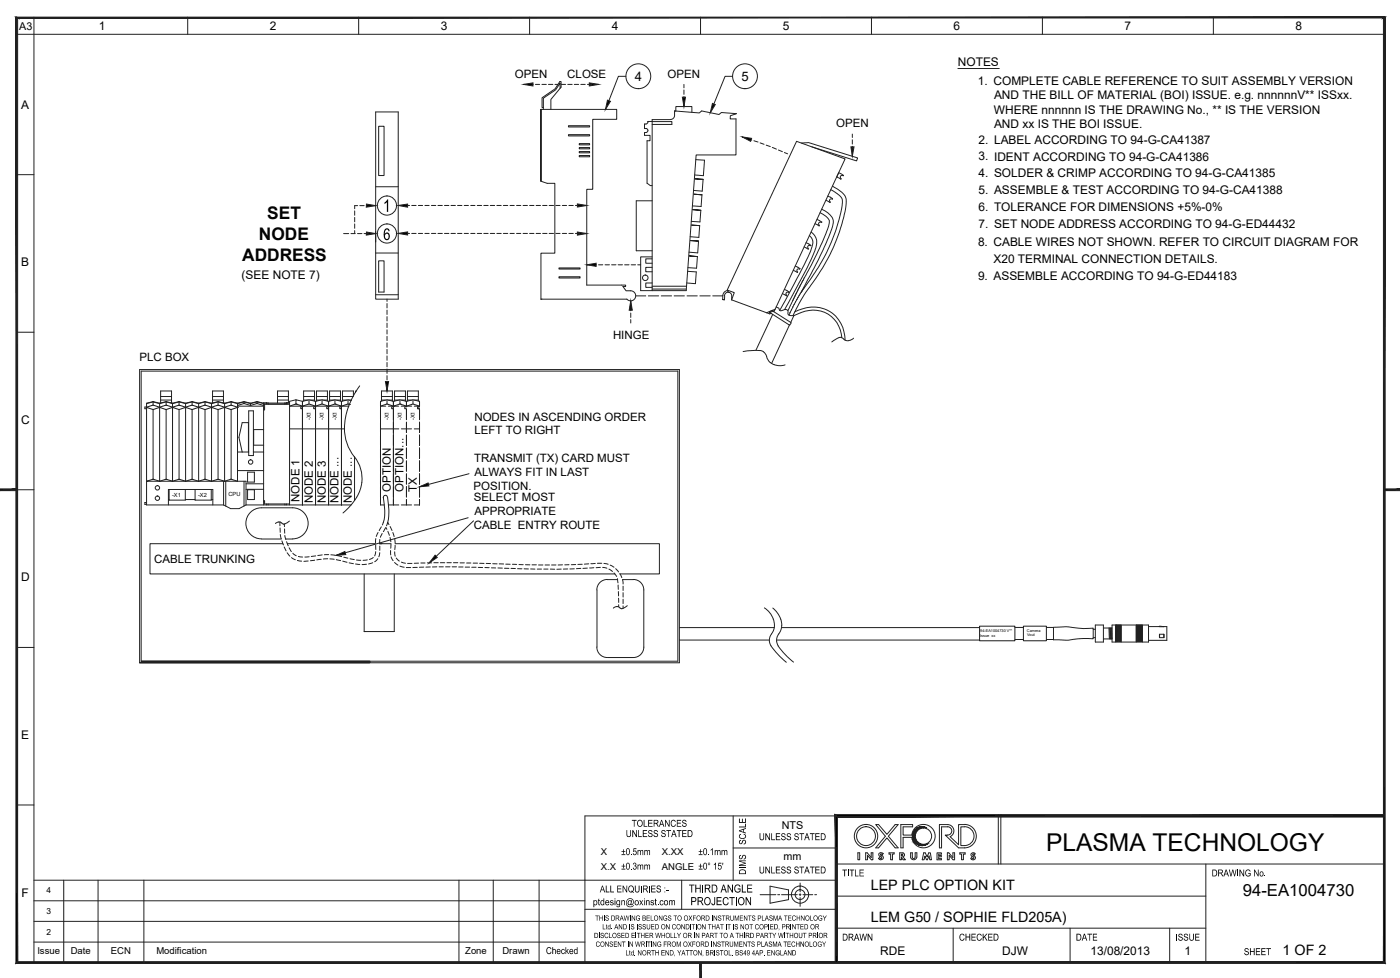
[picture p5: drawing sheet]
<svg xmlns="http://www.w3.org/2000/svg" width="418mm" height="292mm" viewBox="0 0 418 292" stroke-linecap="round" stroke-linejoin="round" font-family="sans-serif">
<defs><g id="words">
<text font-size="7.3" fill="#000001" x="312.2" y="253.8">PLASMA TECHNOLOGY</text>
<g font-size="5.2" fill="#000001">
<text x="79.8" y="65.4">SET</text>
<text x="77.3" y="71.7">NODE</text>
<text x="72.3" y="78">ADDRESS</text>
</g>
<text font-size="5" fill="#000001" x="370.8" y="267.3">94-EA1004730</text>
<g font-size="4.3" fill="#000001">
<text x="259.9" y="265.5">LEP PLC OPTION KIT</text>
<text x="259.9" y="275.1">LEM G50 / SOPHIE FLD205A)</text>
<text x="382.7" y="284.9">1 OF 2</text>
</g>
<g font-size="3.9" fill="#000001">
<text x="189.5" y="24.2">4</text>
<text x="221.3" y="24.2">5</text>
</g>
<g font-size="3.6" fill="#000001">
<text x="29.5" y="8.9">1</text>
<text x="80.5" y="8.9">2</text>
<text x="131.5" y="8.9">3</text>
<text x="182.6" y="8.9">4</text>
<text x="233.6" y="8.9">5</text>
<text x="284.6" y="8.9">6</text>
<text x="335.6" y="8.9">7</text>
<text x="386.6" y="8.9">8</text>
<text x="285.8" y="19.7">NOTES</text>
<text x="291.8" y="25.3">1. COMPLETE CABLE REFERENCE TO SUIT ASSEMBLY VERSION</text>
<text x="296.6" y="29.6">AND THE BILL OF MATERIAL (BOI) ISSUE. e.g. nnnnnnV** ISSxx.</text>
<text x="6.4" y="32.4">A</text>
<text x="296.6" y="33.9">WHERE nnnnnn IS THE DRAWING No., ** IS THE VERSION</text>
<text x="296.6" y="38.3">AND xx IS THE BOI ISSUE.</text>
<text x="292" y="42.8">2. LABEL ACCORDING TO 94-G-CA41387</text>
<text x="292" y="47.8">3. IDENT ACCORDING TO 94-G-CA41386</text>
<text x="292" y="52.8">4. SOLDER &amp; CRIMP ACCORDING TO 94-G-CA41385</text>
<text x="292" y="57.9">5. ASSEMBLE &amp; TEST ACCORDING TO 94-G-CA41388</text>
<text x="292" y="63.1">6. TOLERANCE FOR DIMENSIONS +5%-0%</text>
<text x="292" y="68.1">7. SET NODE ADDRESS ACCORDING TO 94-G-ED44432</text>
<text x="291.9" y="73.3">8. CABLE WIRES NOT SHOWN. REFER TO CIRCUIT DIAGRAM FOR</text>
<text x="6.4" y="79.4">B</text>
<text x="72.1" y="83.2">(SEE NOTE 7)</text>
<text x="291.9" y="83.6">9. ASSEMBLE ACCORDING TO 94-G-ED44183</text>
<text x="296.5" y="78.4">X20 TERMINAL CONNECTION DETAILS.</text>
<text x="6.3" y="126.4">C</text>
<text x="6.3" y="173.4">D</text>
<text x="6.4" y="220.5">E</text>
<text x="6.4" y="267.5">F</text>
<text x="262.7" y="284.9">RDE</text>
<text x="299.1" y="284.9">DJW</text>
<text x="325.4" y="284.8">13/08/2013</text>
<text x="353.5" y="284.8">1</text>
</g>
<g font-size="3.4" fill="#000001">
<text x="153.6" y="23.1">OPEN</text>
<text x="169.3" y="23.1">CLOSE</text>
<text x="199.2" y="23.1">OPEN</text>
<text x="249.5" y="38">OPEN</text>
<text x="182.9" y="101.2">HINGE</text>
<text x="41.6" y="107.7">PLC BOX</text>
<text x="141.6" y="125.7">NODES IN ASCENDING ORDER</text>
<text x="141.6" y="129.4">LEFT TO RIGHT</text>
<text x="141.5" y="137.7">TRANSMIT (TX) CARD MUST</text>
<text x="141.6" y="141.9">ALWAYS FIT IN LAST</text>
<text x="89.4" y="149.7" transform="rotate(-90 89.4 149.7)">NODE 1</text>
<text x="116.6" y="146.6" transform="rotate(-90 116.6 146.6)">OPTION</text>
<text x="120.4" y="146.6" transform="rotate(-90 120.4 146.6)">OPTION...</text>
<text x="124.3" y="146.6" transform="rotate(-90 124.3 146.6)">TX</text>
<text x="141.3" y="146.1">POSITION.</text>
<text x="141.4" y="149.4">SELECT MOST</text>
<text x="93.3" y="150.1" transform="rotate(-90 93.3 150.1)">NODE 2</text>
<text x="97.2" y="150.1" transform="rotate(-90 97.2 150.1)">NODE 3</text>
<text x="101.1" y="150.1" transform="rotate(-90 101.1 150.1)">NODE ...</text>
<text x="105" y="150.1" transform="rotate(-90 105 150.1)">NODE ...</text>
<text x="141.6" y="153.6">APPROPRIATE</text>
<text x="141.4" y="157.8">CABLE ENTRY ROUTE</text>
<text x="46" y="168">CABLE TRUNKING</text>
</g>
<g font-size="3.2" fill="#000001">
<text x="5.7" y="8.9">A3</text>
<text x="233.3" y="247.2">NTS</text>
<text x="233.8" y="256.5">mm</text>
</g>
<g font-size="2.8" fill="#000001">
<text x="179.3" y="255">X</text>
<text x="197.5" y="255">X.XX</text>
<text x="179.3" y="259.4">X.X</text>
<text x="197.5" y="259.4">ANGLE</text>
<text x="11.1" y="284.6">Issue</text>
<text x="21.1" y="284.6">Date</text>
<text x="33.1" y="284.6">ECN</text>
<text x="46.7" y="284.6">Modification</text>
<text x="138.8" y="284.6">Zone</text>
<text x="149.9" y="284.6">Drawn</text>
</g>
<g font-size="2.5" fill="#000001">
<text x="13.9" y="266.5">4</text>
<text x="13.9" y="272.6">3</text>
<text x="13.9" y="278.8">2</text>
</g>
<g font-size="1.7" fill="#000001">
<text x="92.8" y="125.4" transform="rotate(-90 92.8 125.4)">-X1</text>
<text x="96.7" y="125.4" transform="rotate(-90 96.7 125.4)">-X1</text>
<text x="100.6" y="125.4" transform="rotate(-90 100.6 125.4)">-X1</text>
<text x="116" y="125.4" transform="rotate(-90 116 125.4)">-X1</text>
<text x="119.9" y="125.4" transform="rotate(-90 119.9 125.4)">-X1</text>
<text x="123.8" y="125.4" transform="rotate(-90 123.8 125.4)">-X1</text>
<text x="51.4" y="148.2">-X1</text>
<text x="59.1" y="148.2">-X2</text>
<text x="68.2" y="147.9">CPU</text>
</g>
<g font-size="1.1" fill="#000001">
<text x="292.5" y="189.9">Issue xx</text>
<text x="292.5" y="188.5">94-EA1004730 V**</text>
<text x="306.5" y="188.4">Camera</text>
<text x="306.5" y="189.8">Vout</text>
</g>
</g></defs>
<path d="M5.3 286.8l-.5 .5 408-.5zM4.8 287.3l408-.5 .6 .5z" fill="#000001"/>
<path d="M4.8 287.3l.5-.5h407.5zM4.8 287.3l408-.5 .6 .5z" fill="none" stroke="#231f20" stroke-width=".3"/>
<path d="M5 5.1l.3 .3 407.8-.3-.3 .3 .6-.3-.6 281.7 .6 .5v-282.2zM5.3 5.4h407.5v281.4l.6-281.7-.6 .3 .3-.3z" fill="#000001"/>
<path d="M5 5.1h408.1l-407.8 .3zM5.3 5.4l407.8-.3-.3 .3zM412.8 5.4l.6-.3zM412.8 5.4l.6-.3-.6 281.7zM413.4 5.1v282.2l-.6-.5z" fill="none" stroke="#231f20" stroke-width=".3"/>
<path d="M4.8 5.1l.5 .3zM4.8 5.1v282.2l.5-.5zM4.8 5.1l.5 281.7v-281.4z" fill="#000001"/>
<path d="M4.8 5.1l.5 281.7-.5 .5zM4.8 5.1l.5 .3v281.4zM4.8 5.1l.5 .3z" fill="none" stroke="#231f20" stroke-width=".3"/>
<path d="M208.8 287.1l.5 4.6v-4.6zM208.8 287.1v4.6h.5z" fill="#000001"/>
<path d="M208.8 291.8v-4.7l.5 4.7-.5-4.7h.5v4.7" fill="none" stroke="#231f20" stroke-width=".3"/>
<path d="M0 145.8v.5l5-.5zM0 146.3h5v-.5z" fill="#000001"/>
<path d="M-.1 146.3l5.1-.5v.5zM-.1 145.8h5.1l-5 .5" fill="none" stroke="#231f20" stroke-width=".3"/>
<path d="M413.1 145.8v.5l4.7-.4zM413.1 146.3h4.7v-.4z" fill="#000001"/>
<g fill="none" stroke="#231f20" stroke-width=".3">
<path d="M5 10.2h408.1M10.1 5.1v282M56 5.1v5.1M107 5.1v5.1M158 5.1v5.1M209.1 5.1v5.1M260.1 5.1v5.1M311.1 5.1v5.1M362.1 5.1v5.1M5 52.1h5.1M5 99.1h5.1M5 146.1h5.1"/>
<path d="M413.1 145.8l4.7 .1-4.7 .4zM417.8 145.9l-4.7 .4h4.7M5 193.1h5.1M5 240.1h5.1M297.9 243v14.7M298.7 243v14.7"/>
<circle cx="275.6" cy="249.4" r="2.43"/>
</g>
<path d="M274.7 246.6h.8z" fill="#000001"/>
<path d="M274.7 246.6h.8z" fill="none" stroke="#231f20" stroke-width=".3"/>
<path d="M274.4 246.7h1.5zM274.7 246.6l1.2 .1z" fill="#000001"/>
<path d="M274.4 246.7h1.5zM274.7 246.6l1.2 .1z" fill="none" stroke="#231f20" stroke-width=".3"/>
<path d="M274.1 246.8h2zM274.4 246.7l1.7 .1z" fill="#000001"/>
<path d="M274.1 246.8h2zM274.4 246.7l1.7 .1z" fill="none" stroke="#231f20" stroke-width=".3"/>
<path d="M274.1 246.8h2zM274.1 246.8h2z" fill="#000001"/>
<path d="M274.1 246.8h2z" fill="none" stroke="#231f20" stroke-width=".3"/>
<path d="M275.9 246.8h.3zM275.9 246.8l.6 .2z" fill="#000001"/>
<path d="M275.9 246.8h.3zM275.9 246.8l.6 .2z" fill="none" stroke="#231f20" stroke-width=".3"/>
<path d="M275.9 246.8h.3z" fill="#000001"/>
<path d="M275.9 246.8h.3z" fill="none" stroke="#231f20" stroke-width=".3"/>
<path d="M274 246.8h1.2zM274.1 246.8h1.8z" fill="#000001"/>
<path d="M274.1 246.8h1.1zM274.1 246.8h1.8z" fill="none" stroke="#231f20" stroke-width=".3"/>
<path d="M273.7 247h.8l-.5-.2zM274 246.8h1.2l-.7 .2z" fill="#000001"/>
<path d="M273.7 247l.3-.2 .5 .2zM274 246.8h1.2l-.7 .2z" fill="none" stroke="#231f20" stroke-width=".3"/>
<path d="M273.6 247.1h.9zM273.7 247h.8z" fill="#000001"/>
<path d="M273.6 247.1h.9zM273.7 247h.8z" fill="none" stroke="#231f20" stroke-width=".3"/>
<path d="M273.2 247.4h.7l-.3-.3zM273.6 247.1h.9l-.6 .3z" fill="#000001"/>
<path d="M273.2 247.4l.4-.3 .3 .3zM273.6 247.1h.9l-.6 .3z" fill="none" stroke="#231f20" stroke-width=".3"/>
<path d="M273.1 247.5h.8zM273.2 247.4h.7z" fill="#000001"/>
<path d="M273.1 247.5h.8zM273.2 247.4h.7z" fill="none" stroke="#231f20" stroke-width=".3"/>
<path d="M273.1 247.5l-.3 .4h.7zM273.1 247.5h.8l-.4 .4z" fill="#000001"/>
<path d="M273.1 247.5l.4 .4h-.7zM273.1 247.5h.8l-.4 .4z" fill="none" stroke="#231f20" stroke-width=".3"/>
<path d="M272.8 247.9l-.1 .1h.7zM272.8 247.9h.7z" fill="#000001"/>
<path d="M272.8 247.9l.6 .1h-.7zM272.8 247.9h.7z" fill="none" stroke="#231f20" stroke-width=".3"/>
<path d="M272.7 248l-.2 .4h.6zM272.7 248h.7l-.3 .4z" fill="#000001"/>
<path d="M272.7 248l.4 .4h-.6zM272.7 248h.7l-.3 .4z" fill="none" stroke="#231f20" stroke-width=".3"/>
<path d="M272.5 248.4l.6 .1zM272.5 248.4l.6 .1z" fill="#000001"/>
<path d="M272.5 248.4l.6 .1z" fill="none" stroke="#231f20" stroke-width=".3"/>
<path d="M272.5 248.5l-.2 .6h.7zM272.5 248.5h.6l-.1 .6z" fill="#000001"/>
<path d="M272.5 248.5l.5 .6h-.7zM272.5 248.5h.6l-.1 .6z" fill="none" stroke="#231f20" stroke-width=".3"/>
<path d="M272.3 249.1l.7 .1zM272.3 249.1l.7 .1z" fill="#000001"/>
<path d="M272.3 249.1l.7 .1z" fill="none" stroke="#231f20" stroke-width=".3"/>
<path d="M272.3 249.2v.6h.7zM272.3 249.2h.7v.6z" fill="#000001"/>
<path d="M272.3 249.2l.7 .6h-.7zM272.3 249.2h.7v.6z" fill="none" stroke="#231f20" stroke-width=".3"/>
<path d="M272.3 249.8h.7zM272.3 249.8h.7z" fill="#000001"/>
<path d="M272.3 249.8h.7z" fill="none" stroke="#231f20" stroke-width=".3"/>
<path d="M272.3 249.8l.2 .6h.7zM272.3 249.8h.7l.2 .6z" fill="#000001"/>
<path d="M272.3 249.8l.9 .6h-.7zM272.3 249.8h.7l.2 .6z" fill="none" stroke="#231f20" stroke-width=".3"/>
<path d="M272.5 250.4h.7zM272.5 250.4h.7z" fill="#000001"/>
<path d="M272.5 250.4h.7z" fill="none" stroke="#231f20" stroke-width=".3"/>
<path d="M272.5 250.4l.3 .5h.7zM272.5 250.4h.7l.3 .5z" fill="#000001"/>
<path d="M272.5 250.4l1 .5h-.7zM272.5 250.4h.7l.3 .5z" fill="none" stroke="#231f20" stroke-width=".3"/>
<path d="M272.8 250.9l.7 .1zM272.8 250.9l.7 .1z" fill="#000001"/>
<path d="M272.8 250.9l.7 .1z" fill="none" stroke="#231f20" stroke-width=".3"/>
<path d="M272.8 251l.3 .4h.8zM272.8 251h.7l.4 .4z" fill="#000001"/>
<path d="M272.8 251l1.1 .4h-.8zM272.8 251h.7l.4 .4z" fill="none" stroke="#231f20" stroke-width=".3"/>
<path d="M273.1 251.4l.9 .1zM273.1 251.4l.9 .1z" fill="#000001"/>
<path d="M273.1 251.4l.9 .1z" fill="none" stroke="#231f20" stroke-width=".3"/>
<path d="M273.3 251.5l.4 .3h.9zM273.3 251.5h.7l.6 .3z" fill="#000001"/>
<path d="M273.3 251.5l1.3 .3h-.9zM273.3 251.5h.7l.6 .3z" fill="none" stroke="#231f20" stroke-width=".3"/>
<path d="M276.6 251.8h.1" fill="none" stroke="#231f20" stroke-width=".3"/>
<path d="M273.7 251.8h.9zM273.7 251.8h.9z" fill="#000001"/>
<path d="M273.7 251.8h.9z" fill="none" stroke="#231f20" stroke-width=".3"/>
<path d="M275.9 252l.6-.2zM276.2 252l.4-.2z" fill="#000001"/>
<path d="M275.9 252l.6-.2zM276.2 252l.4-.2z" fill="none" stroke="#231f20" stroke-width=".3"/>
<path d="M273.7 251.8l1.6 .2zM273.7 251.8l1.6 .2z" fill="#000001"/>
<path d="M273.7 251.8l1.6 .2z" fill="none" stroke="#231f20" stroke-width=".3"/>
<path d="M275.3 252h.9zM275.9 252h.3z" fill="#000001"/>
<path d="M275.3 252h.9zM275.9 252h.3z" fill="none" stroke="#231f20" stroke-width=".3"/>
<path d="M274 252h1.3zM274 252h1.3z" fill="#000001"/>
<path d="M274 252h1.3z" fill="none" stroke="#231f20" stroke-width=".3"/>
<path d="M274.2 252.1h1.9zM274.2 252.1h1.9zM274.1 252l2 .1zM274.1 252h2.1z" fill="#000001"/>
<path d="M274.1 252l2 .1zM274.1 252h2.1zM274.2 252.1h1.9z" fill="none" stroke="#231f20" stroke-width=".3"/>
<path d="M274.8 252.2h.6zM274.2 252.1l1.2 .1z" fill="#000001"/>
<path d="M274.2 252.1l1.2 .1zM274.8 252.2h.6z" fill="none" stroke="#231f20" stroke-width=".3"/>
<path d="M274.2 252.1h1.9z" fill="#000001"/>
<g fill="none" stroke="#231f20" stroke-width=".3">
<path d="M261.3 245.9h.9l2.5 3 2.4-3h.9l-2.9 3.5 2.9 3.5h-.9l-2.4-3-2.5 3h-.9l2.9-3.5zM272.1 249.1a3.5 3.5 0 0 1 5.3-2.7 3.5 3.5 0 0 1 0 6 3.5 3.5 0 0 1-5.3-2.7M272.1 249.1h-2.6v-2.5h2.8v-.7h-3.5v7h.7v-3.1h2.6M274.2 252.1h1.9zM282.8 245.9a1.88 1.88 0 0 1 1.8 1.5 1.88 1.88 0 0 1-1.1 2.2l2.6 2.4M282.8 246.6a1.25 1.25 0 0 1 1.2 1.2 1.25 1.25 0 0 1-1.2 1.3M282.8 249.1h-.7l4 3.8M282.8 245.9h-2.5v7h.7v-6.3h1.8"/>
<circle cx="258.4" cy="249.4" r="3.5"/>
<circle cx="258.4" cy="249.4" r="2.82"/>
</g>
<g fill="#000001">
<path d="M256.5 278.5h.2l.4 1.8 .4-1.8h.2l.4 1.8 .4-1.8h.2l-.5 2.1h-.2l-.4-1.8-.4 1.8h-.3z"/>
<path d="M258.9 278.5h.3l.9 1.6v-1.6h.2v2.1h-.2l-.9-1.6v1.6h-.3z"/>
<path d="M251.5 278.5h.9l.5 .5v.9l-.4 .6-1 .1zM251.7 278.8v1.5h.6l.4-.3v-.9l-.3-.3z"/>
<path d="M253.2 278.5l1.4 .2v.6l-.4 .3 .6 1h-.3l-.6-1h-.4v1h-.3zM253.5 278.8v.6l.8-.1v-.5z"/>
<path d="M255.5 278.5h.2l.8 2.1h-.3l-.2-.7h-.7l-.2 .7h-.3zM255.6 278.7l-.3 1h.6z"/>
</g>
<g fill="none" stroke="#231f20" stroke-width=".3">
<path d="M249.6 257.7h163.5M256 254.4h.5v2h-.5zM258.3 254.4h.5l1.2 1.4v-1.4h.5v2h-.5l-1.1-1.3v1.3h-.6zM262.9 254.3a.57 .57 0 0 0-.7 .4 .57 .57 0 0 0 .4 .7l.4 .2M262.9 254.4h.4M262.9 255.6l.2 .4-.4 .1M263.3 255.2a.72 .72 0 0 1-.1 1.2 .72 .72 0 0 1-1.1-.3l.3-.3 .3 .3M263.3 254.5l.3 .1-.3 .3-.4-.2-.2 .2 .6 .4M265.3 254.4h1.5v.4h-.5v1.6h-.5v-1.6h-.5zM268.5 254.4h.9a.61 .61 0 0 1 .5 .6 .61 .61 0 0 1-.5 .6l.8 .8h-.7l-.5-.7v.7h-.5zM269.2 255.3l.2-.4-.4-.1v.5h.2M271.7 255.6v-1.2h.6v1.3a.4 .4 0 0 0 .4 .4 .4 .4 0 0 0 .4-.4"/>
<path d="M273.1 255.6v-1.2h.5v1.2a.95 .95 0 0 1-.9 .8 .95 .95 0 0 1-1-.8M275.6 254.4h.5l.6 1.2 .5-1.2h.4l.4 2h-.5l-.2-1.1-.6 1.1h-.2l-.5-1.1-.2 1.1h-.6zM279.6 254.4h1.3v.4h-.8v.4h.8v.4h-.8v.5h.8v.3h-1.3zM282.7 254.4h.4l1.3 1.4v-1.4h.5v2h-.5l-1.1-1.3v1.3h-.6zM286.1 252.9h1.8M286.4 254.4h1.6v.4h-.5v1.6h-.6v-1.6h-.5zM287.9 246.6a2.82 2.82 0 0 1 2.8 2.8 2.82 2.82 0 0 1-2.8 2.8M287.9 245.9a3.5 3.5 0 0 1 3.4 3.5 3.5 3.5 0 0 1-3.4 3.5M287.9 245.9h-1.8v6.1M287.9 246.6h-1.2v5.6h1.2M289.9 256.3l.5 .1M290.1 255.5l.5 .2v.3l-.2 .1-.5-.3-.2 .3 .3 .3"/>
<path d="M290.4 255.1l-.1-.4 .5 .2 .3-.3a.65 .65 0 0 0-1-.1 .65 .65 0 0 0 0 1M290.4 255.1a.65 .65 0 0 1 .7 .7 .65 .65 0 0 1-.7 .6M359.8 257.7v29.4M284.4 276.8v10.3M319.3 276.8v10.3M349 276.8v10.3"/>
</g>
<g fill="#000001">
<path d="M286.7 278.6l.7-.1 .4 .4v.2h-.2l-.2-.3-.4-.1-.4 .4v.8l.3 .4 .3 .1 .4-.5h.2l-.4 .7-.7-.1-.3-.4-.1-.8z"/>
<path d="M288.1 278.5h.3v.8h.9v-.8h.2v2.1h-.2v-1h-.9v1h-.3z"/>
<path d="M289.9 278.5h1.3v.3h-1.1v.6h1v.2h-1v.7h1.1v.3h-1.3z"/>
<path d="M291.8 278.6l.7-.1 .4 .4 .1 .2h-.3l-.1-.3-.5-.1-.4 .4v.7l.3 .5 .4 .1 .3-.5h.3l-.5 .7h-.5l-.5-.5v-1z"/>
<path d="M293.3 278.5h.2v1l.9-1h.3l-.8 .8 .8 1.3h-.3l-.6-1.1-.3 .4v.7h-.2z"/>
<path d="M294.9 278.5h1.3v.3h-1.1v.6h1v.2h-1v.7h1.1v.3h-1.3z"/>
<path d="M324.5 278.5h1.4v.3h-.6v1.8h-.2v-1.8h-.6z"/>
<path d="M326.1 278.5h1.3v.3h-1v.6h.9v.2h-.9v.7h1v.3h-1.3z"/>
<path d="M296.5 278.5h1l.3 .3 .2 1.1-.3 .5-1.2 .2zM296.8 278.8v1.5h.6l.3-.4v-.8l-.3-.3z"/>
<path d="M321.2 278.5h.8l.5 .3 .2 1.1-.3 .5-1.2 .2zM321.5 278.8v1.5h.6l.3-.4v-.8l-.2-.3z"/>
<path d="M323.5 278.5h.2l.8 2.1h-.3l-.2-.7h-.7l-.2 .7h-.3zM323.6 278.7l-.3 1h.6z"/>
<path d="M249.2 243v44.1h.7zM249.2 243l.7 .7v43.4zM249.2 243l.7 .7 163.2-.7zM249.9 243.7l163.2-.7v.7z"/>
</g>
<path d="M249.2 243l.7 44.1h-.7zM249.2 243l.7 .7v43.4zM249.2 243h163.9l-163.2 .7zM249.9 243.7l163.2-.7v.7zM249.6 276.8h110.2" fill="none" stroke="#231f20" stroke-width=".3"/>
<path d="M251.4 259.4h1.3v.2h-.5v1.8h-.3v-1.8h-.5z" fill="#000001"/>
<path d="M253.1 259.4v2" fill="none" stroke="#000001" stroke-width=".3"/>
<g fill="#000001">
<path d="M253.5 259.4h1.4v.2h-.6v1.8h-.2v-1.8h-.6z"/>
<path d="M255.2 259.4h.2v1.8h.8v.2h-1z"/>
<path d="M256.5 259.4h1.3v.2h-1.1v.7h1v.2h-1v.7h1.1v.2h-1.3z"/>
<path d="M371.5 283l.5-.2 .6 .4v.2l-.5-.4-.5 .2 .1 .4 1 .5v.4l-.4 .4h-.6l-.4-.5v-.2h.2l.5 .5 .5-.2-.2-.5-.9-.3z"/>
<path d="M373 282.8h.3v.9h.9v-.9h.2v2.1h-.2v-1h-.9v1h-.3z"/>
<path d="M374.8 282.8h1.3v.3h-1.1v.6h1v.3h-1v.6h1.1v.3h-1.3z"/>
<path d="M376.4 282.8h1.3v.3h-1.1v.6h1v.3h-1v.6h1.1v.3h-1.3z"/>
<path d="M377.9 282.8h1.4v.3h-.6v1.8h-.2v-1.8h-.6z"/>
<path d="M366.7 259.4h.3l.3 1.7 .5-1.7h.2l.4 1.7 .4-1.7h.2l-.5 2h-.2l-.4-1.8-.4 1.8h-.3z"/>
<path d="M361.8 259.4h.8l.5 .3 .1 .9-.3 .7-1.1 .1zM362 259.6v1.6l.7-.1 .3-.4-.1-.7-.3-.4z"/>
<path d="M363.5 259.4l1.3 .1 .1 .6-.4 .4 .6 .9h-.3l-.6-.9h-.4v.9h-.3zM363.8 259.6v.7l.9-.2-.2-.5z"/>
<path d="M365.8 259.4h.2l.7 2h-.2l-.2-.6h-.7l-.3 .6h-.2zM365.9 259.6l-.3 1h.6z"/>
</g>
<path d="M369.4 259.4v2" fill="none" stroke="#000001" stroke-width=".3"/>
<g fill="#000001">
<path d="M369.9 259.4h.2l1 1.6v-1.6h.2v2h-.3l-.9-1.6v1.6h-.2z"/>
<path d="M371.8 259.7l.5-.4 .8 .3 .1 .4h-.2l-.3-.4-.7 .1-.2 .9 .2 .5 .5 .1 .5-.2v-.4h-.5v-.2h.7v.8l-.5 .2-.9-.2-.2-.5z"/>
<path d="M374.2 259.4h.2l1 1.6v-1.6h.2v2h-.2l-1-1.6v1.6h-.2z"/>
<path d="M377.4 261.1h.2v.3h-.2z"/>
<path d="M376.1 260l.5-.1 .4 .3v.8l-.4 .4h-.3l-.4-.3zM376.3 260.1l-.2 .8 .2 .3h.3l.2-.8z"/>
</g>
<path d="M249.6 267.3h110.2" fill="none" stroke="#231f20" stroke-width=".3"/>
<g fill="#000001">
<path d="M213.5 257.3h.2v2.1h-.2v-1.6l-.5 .3z"/>
<path d="M214.4 257.3h.9v.3h-.7l-.1 .5 .5-.1 .4 .4-.1 .6-.4 .4h-.4l-.3-.5 .2-.1 .5 .4 .2-.3-.1-.6-.7 .1z"/>
<path d="M215.6 257.3h.2l-.1 .8z"/>
<path d="M177.6 273.1h1.1v.2h-.4v1.3h-.2v-1.3h-.5z"/>
<path d="M178.9 273.1h.1v.6h.7v-.6h.2v1.5h-.2v-.7h-.7v.7h-.1z"/>
<path d="M180.2 273.1h.2v1.5h-.2z"/>
<path d="M180.8 273.2l.5-.2 .3 .3v.2l-.4-.3-.3 .1v.3l.8 .4-.3 .6h-.5l-.3-.3 .2-.2 .2 .3 .5-.1-.1-.3-.7-.3z"/>
<path d="M186.1 273.1h.2l.3 1.3 .3-1.3h.2l.3 1.3 .3-1.3h.1l-.3 1.5-.5-1.3-.3 1.3h-.2z"/>
<path d="M188 273.1h.2v1.5h-.2z"/>
<path d="M188.5 273.1l.9 1.2v-1.2h.1v1.5l-.8-1.2v1.2h-.2z"/>
<path d="M190.1 273.1l.5-.1 .3 .3-.1 .2-.2-.2-.3-.1-.3 .5v.5l.3 .2 .5-.1v-.3h-.4v-.2h.6v.6l-.3 .2h-.5l-.4-.4v-.6z"/>
<path d="M193 273.1h.9v.2h-.8v.4h.8v.2h-.8v.5h.8v.2h-.9z"/>
<path d="M194.2 273.1h.2v1.3h.6v.2h-.8z"/>
<path d="M196.6 273.1l.9 1.2v-1.2h.2v1.5l-.9-1.2-.2 1.2z"/>
<path d="M198.3 273.1l.4-.1 .4 .3-.2 .2-.1-.2-.4-.1-.3 .4v.6l.3 .2 .5-.1v-.3h-.3v-.2h.5v.6l-.3 .2h-.5l-.3-.4-.1-.7z"/>
<path d="M199.4 273.2l.6-.2 .3 .3v.2l-.4-.3-.4 .2 .1 .2 .7 .4-.2 .6h-.5l-.3-.3 .2-.2 .1 .3h.4l.2-.2-.8-.5z"/>
<path d="M201 273.1h1v.2h-.4v1.3h-.2v-1.3h-.4z"/>
<path d="M205.5 273.1h.2l.3 .5 .6-.5-.5 .7 .5 .8h-.2l-.4-.6-.4 .6h-.2l.5-.8z"/>
<path d="M206.8 273.1h.9v.2h-.7v.4h.6v.2h-.6v.7h-.2z"/>
<path d="M212.5 273.1h.1v1.5h-.1z"/>
<path d="M212.9 273.1h.3l.6 1.2v-1.2h.2v1.5l-.9-1.2v1.2h-.2z"/>
<path d="M214.4 273.2l.5-.2 .3 .4-.1 .1-.5-.3-.2 .2 .8 .5 .1 .4-.3 .3h-.5l-.2-.2-.1-.3 .4 .3 .5-.1v-.3l-.8-.3z"/>
<path d="M215.4 273.1h1.1v.2h-.5v1.3h-.2v-1.3h-.4z"/>
<path d="M217.9 273.1h.2v1.1l.2 .2 .5-.2v-1.1h.2v1.2l-.3 .3-.7-.2z"/>
<path d="M219.3 273.1h.2l.4 1.3 .4-1.3h.2v1.5l-.1-1.3-.4 1.3h-.2l-.4-1.3v1.3h-.1z"/>
<path d="M220.8 273.1h.9v.2h-.8v.4h.8v.2h-.8v.5h.9v.2h-1z"/>
<path d="M222 273.1l.9 1.2v-1.2h.1v1.5l-.8-1.2v1.2h-.2z"/>
<path d="M223.2 273.1h1v.2h-.4v1.3h-.1v-1.3h-.5z"/>
<path d="M224.5 273.1l.6-.1 .2 .3 .1 .2-.4-.3-.4 .2 .1 .2 .7 .4-.3 .6h-.4l-.3-.3 .1-.2 .2 .3h.4l.2-.2-.8-.5z"/>
<path d="M227.4 273.1h.2v1.3h.6v.2h-.8z"/>
<path d="M229.7 273.2l.5-.2 .4 .4-.2 .1-.4-.3-.2 .2 .7 .5 .1 .4-.3 .3h-.5l-.2-.2-.1-.3 .4 .3 .5-.1v-.3l-.7-.3z"/>
<path d="M230.8 273.1h.3l.3 1.3 .4-1.3h.3v1.5h-.2v-1.3l-.4 1.3h-.1l-.4-1.3v1.3h-.2z"/>
<path d="M234 273.1h1v.2h-.4v1.3h-.2v-1.3h-.4z"/>
<path d="M235.2 273.1h.9v.2h-.7v.4h.7v.2h-.7v.5h.8v.2h-1z"/>
<path d="M236.7 273.1l.4-.1 .4 .3-.2 .2-.4-.3-.4 .5 .3 .7 .7-.3-.3 .5h-.5l-.3-.3v-.7z"/>
<path d="M237.8 273.1h.1v.6h.7v-.6h.2v1.5h-.2v-.7h-.7v.7h-.1z"/>
<path d="M239.1 273.1l.8 1.2v-1.2h.2v1.5l-.9-1.2-.1 1.2z"/>
<path d="M241.8 273.1h.1v1.3h.7v.2h-.8z"/>
<path d="M244.5 273.1h.6l.3 .3-.2 .1-.2-.2-.3-.1-.3 .4v.6l.3 .2 .5-.1v-.3h-.4v-.2h.6v.6l-.3 .2h-.5l-.4-.4v-.6z"/>
<path d="M245.5 273.1h.2l.4 .7 .4-.7h.2l-.5 .9v.6h-.2v-.6z"/>
<path d="M179.9 275.7h.2v1.3h.6v.2h-.8z"/>
<path d="M180.9 275.8l.2-.1v.4h.1l-.1 .1 .1 1-.3-.3z"/>
<path d="M182.5 277l.1 .2z"/>
<path d="M184.7 275.7l.8 1.1v-1.1h.2v1.5l-.9-1.2v1.2h-.1z"/>
<path d="M187.8 275.7h.2v1.5h-.2z"/>
<path d="M188.4 275.8l.5-.2 .3 .3 .1 .2-.5-.3-.3 .2 .8 .6-.2 .6-.8-.2 .1-.3 .2 .3 .6-.2-.8-.5z"/>
<path d="M190.1 275.7h.2v1.5h-.2z"/>
<path d="M190.6 275.8l.5-.2 .4 .3v.2l-.4-.3-.4 .2 .8 .6v.4l-.3 .2h-.4l-.3-.3 .2-.2 .1 .3 .6-.1-.1-.3-.7-.3z"/>
<path d="M191.8 275.8l.5-.2 .4 .2v.3l-.5-.3-.3 .1 .1 .3 .7 .3-.1 .6-.5 .1-.4-.3 .2-.2 .2 .3 .5-.1-.1-.3-.7-.3z"/>
<path d="M193 275.7h.2l.1 1.3 .5-.1 .1-1.2h.1v1.1l-.2 .4-.7-.1z"/>
<path d="M194.3 275.7h1v.1h-.8v.5h.7v.2h-.7v.5h.8v.2h-1z"/>
<path d="M198.8 275.7l.9 1.1v-1.1h.1v1.5h-.2l-.7-1.2v1.2h-.1z"/>
<path d="M200.8 275.7h.6l.3 .3-.2 .1-.4-.3-.3 .3 .2 .9h.3l.2-.4 .2 .1-.4 .5-.5-.1-.2-.3-.1-.6z"/>
<path d="M203.3 275.7l.9 1.1v-1.1h.2v1.5l-.9-1.2v1.2h-.2z"/>
<path d="M206 275.7h.2v1.5h-.2z"/>
<path d="M206.4 275.7h1v.1h-.4v1.4h-.2v-1.4h-.4z"/>
<path d="M207.6 275.7h.2v1.5h-.2z"/>
<path d="M209.5 275.7l.9 1.1v-1.1h.2v1.5h-.2l-.7-1.2v1.2h-.2z"/>
<path d="M211.3 275.7h1v.1h-.5v1.4h-.1v-1.4h-.4z"/>
<path d="M212.5 275.7h.1v.6h.7v-.6h.2v1.5h-.2v-.7h-.7v.7h-.1z"/>
<path d="M214.9 275.7h1.1v.1h-.5v1.4h-.1v-1.4h-.5z"/>
<path d="M216.7 275.7h.1v1.5h-.1z"/>
<path d="M217.1 275.7h1v.1h-.5v1.4h-.1v-1.4h-.4z"/>
<path d="M218.8 275.7h.2v1.5h-.2z"/>
<path d="M219.3 275.8l.5-.2 .4 .3v.2l-.4-.3-.4 .2 .1 .2 .7 .4-.2 .6-.7-.2 .1-.3 .2 .3 .5-.2-.1-.2-.7-.3z"/>
<path d="M221 275.7l.9 1.1 .1-1.1v1.5l-.8-1.2v1.2h-.2z"/>
<path d="M223.7 275.7h1v.1h-.5v1.4h-.1v-1.4h-.4z"/>
<path d="M225.6 275.7h.6l.3 .3-.6-.2-.4 .3 .1 .9 .4 .1 .3-.5 .2 .1-.5 .5h-.4l-.3-.4v-.6z"/>
<path d="M229.3 275.7h.2v1.5h-.2z"/>
<path d="M229.8 275.7h1v.1h-.8v.5h.7v.2h-.7v.5h.8v.2h-1z"/>
<path d="M232.4 277h.1v.5z"/>
<path d="M235.9 275.7h.2v1.5h-.2z"/>
<path d="M236.4 275.7h.2l.7 1.1v-1.1h.2v1.5l-.9-1.2v1.2h-.2z"/>
<path d="M237.6 275.7h1.1v.1h-.4v1.4h-.2v-1.4h-.5z"/>
<path d="M238.9 275.7h.9v.1h-.8v.5h.7v.2h-.7v.5h.8v.2h-.9z"/>
<path d="M178.7 278.2h.2v1.6h-.2z"/>
<path d="M179.3 278.4l.5-.2 .3 .3-.1 .2-.2-.3-.4 .2 .8 .5v.4l-.3 .3-.7-.3 .1-.2 .3 .3 .5-.2-.1-.2-.8-.4z"/>
<path d="M180.6 278.4l.5-.2 .4 .4-.1 .1-.2-.2-.4-.1-.2 .3 .2 .9 .8-.3-.4 .5h-.5l-.2-.3-.1-.7z"/>
<path d="M181.7 278.2h.2v1.4h.7v.2h-.9z"/>
<path d="M184.3 278.4l.4-.2 .4 .3-.1 .2-.2-.3-.4 .1v.3l.8 .4-.2 .6h-.6l-.2-.3 .1-.2 .3 .3 .4-.1-.1-.4-.7-.3z"/>
<path d="M185.4 278.2h1v.2h-.8v.5h.7v.2h-.7v.5h.8v.2h-1z"/>
<path d="M188.5 278.2h.9v.2h-.8v.5h.8v.2h-.8v.5h.9v.2h-1z"/>
<path d="M189.7 278.2h.2v1.6h-.2z"/>
<path d="M190.1 278.2h1v.2h-.4v1.4h-.2v-1.4h-.4z"/>
<path d="M191.3 278.2h.2v.7h.7v-.7h.1v1.6h-.1v-.7h-.7v.7h-.2z"/>
<path d="M192.6 278.2h1v.2h-.8v.5h.7v.2h-.7v.5h.8v.2h-1z"/>
<path d="M195.5 278.2h.2l.3 1.4 .3-1.4h.2l.3 1.4 .3-1.4h.1l-.3 1.6-.5-1.4-.3 1.4h-.2z"/>
<path d="M197.4 278.2h.2v.7h.7v-.7h.1v1.6h-.1v-.7h-.7v.7h-.2z"/>
<path d="M200.1 278.2h.2v1.4h.7v.2h-.9z"/>
<path d="M201.1 278.2h.2v1.4h.7v.2h-.9z"/>
<path d="M202 278.2h.2l.4 .8 .4-.8h.3l-.6 .9v.7h-.2v-.7z"/>
<path d="M207.2 278.2h.2v1.6h-.2z"/>
<path d="M207.7 278.2l.8 1.3v-1.3h.2v1.6l-.9-1.2v1.2h-.1z"/>
<path d="M213.1 278.2h1.1v.2h-.4v1.4h-.2v-1.4h-.5z"/>
<path d="M214.8 278.2h1v.2h-.4v1.4h-.2v-1.4h-.4z"/>
<path d="M219.5 278.2h1.1v.2h-.5v1.4h-.1v-1.4h-.5z"/>
<path d="M220.7 278.2h.2v.7h.7v-.7h.2v1.6h-.2v-.7h-.7v.7h-.2z"/>
<path d="M222.1 278.2h.2v1.6h-.2z"/>
<path d="M229.4 278.2h1v.2h-.4v1.4h-.2v-1.4h-.4z"/>
<path d="M230.4 278.2h.2l.4 .8 .4-.8h.3l-.6 .9v.7h-.2v-.7z"/>
<path d="M232.2 278.2h.2l.2 1.4 .3-1.4h.2l.3 1.4 .3-1.4h.2l-.4 1.6h-.1l-.4-1.4-.3 1.4h-.2z"/>
<path d="M234.1 278.2h.1v1.6h-.1z"/>
<path d="M234.5 278.2h1v.2h-.5v1.4h-.1v-1.4h-.4z"/>
<path d="M235.7 278.2h.1v.7h.7v-.7h.2v1.6h-.2v-.7h-.7v.7h-.1z"/>
<path d="M238.4 278.2h.2v1.1l.2 .3 .4-.2v-1.2h.2v1.3l-.2 .3-.7-.2z"/>
<path d="M239.6 278.2h1.1v.2h-.5v1.4h-.2v-1.4h-.4z"/>
<path d="M243.9 278.2h.2v1.6h-.2z"/>
<path d="M178.1 281l.6-.2 .3 .4-.2 .1-.1-.3h-.4l-.2 .2-.1 .6 .2 .4h.4l.4-.3-.4 .5-.7-.3v-.8z"/>
<path d="M180.6 280.8h.2l.7 1.3v-1.3h.2v1.6l-.9-1.2v1.2h-.2z"/>
<path d="M182 280.9l.6-.1 .2 .2-.1 .3-.1-.3-.5 .2 .8 .5-.2 .7h-.5l-.3-.3v-.2l.4 .3 .5-.2-.1-.2-.7-.4z"/>
<path d="M183.2 280.8h.9v.2h-.7v.5h.7v.2h-.7v.5h.8v.2h-1z"/>
<path d="M184.4 280.8l.9 1.3 .1-1.3v1.6l-.9-1.2v1.2h-.1z"/>
<path d="M185.6 280.8h1.1v.2h-.5v1.4h-.2v-1.4h-.4z"/>
<path d="M187.3 280.8h.2v1.6h-.2z"/>
<path d="M187.8 280.8l.9 1.3v-1.3h.2v1.6l-.9-1.2v1.2h-.2z"/>
<path d="M189.5 280.8h.2l.3 1.4 .3-1.4h.2l.3 1.4 .3-1.4h.1l-.4 1.6h-.1l-.3-1.4-.4 1.4h-.1z"/>
<path d="M192.7 280.8h.2v1.6h-.2z"/>
<path d="M193.1 280.8h1.1v.2h-.5v1.4h-.1v-1.4h-.5z"/>
<path d="M194.4 280.8h.1v1.6h-.1z"/>
<path d="M194.8 280.8l.9 1.3v-1.3h.1v1.6l-.8-1.2v1.2h-.2z"/>
<path d="M196.3 281l.6-.2 .3 .2v.3l-.2-.3h-.4l-.3 .7 .2 .5h.4l.3-.1v-.3h-.4v-.2h.5v.6l-.7 .2-.4-.3-.1-.6z"/>
<path d="M198.1 280.8h.9v.2h-.7v.5h.6v.2h-.6v.7h-.2z"/>
<path d="M201.9 280.8h.3l.3 1.3 .5-1.3h.2v1.6h-.2v-1.3l-.4 1.3-.5-1.3v1.3h-.2z"/>
<path d="M205.3 280.8l.5 .6 .4-.6h.2l-.4 .7 .4 .9h-.2l-.4-.7-.3 .7h-.3l.5-.8z"/>
<path d="M206.6 280.8h.9v.2h-.7v.5h.6v.2h-.6v.7h-.2z"/>
<path d="M212.3 280.8h.2v1.6h-.2z"/>
<path d="M212.8 280.8l.9 1.3v-1.3h.1v1.6h-.2l-.7-1.2v1.2h-.1z"/>
<path d="M214.2 281l.6-.2 .3 .4-.2 .1-.2-.3-.4 .2 .8 .6v.3l-.3 .3-.7-.3-.1-.2 .5 .3 .4-.2-.1-.3-.6-.2z"/>
<path d="M215.2 280.8h1v.2h-.4v1.4h-.1v-1.4h-.5z"/>
<path d="M217.8 280.8h.1v1.2l.3 .2 .4-.1v-1.3h.2v1.2l-.2 .4-.7-.2z"/>
<path d="M219.1 280.8h.2l.4 1.3 .4-1.3h.2v1.6h-.2v-1.3l-.3 1.3-.5-1.3v1.3h-.2z"/>
<path d="M220.6 280.8h.9v.2h-.7v.5h.7v.2h-.7v.5h.8v.2h-1z"/>
<path d="M221.8 280.8l.9 1.3v-1.3h.2v1.6l-.9-1.2-.2 1.2z"/>
<path d="M223 280.8h1.1v.2h-.4v1.4h-.2v-1.4h-.5z"/>
<path d="M224.3 281l.6-.2 .3 .3-.2 .2-.2-.3-.4 .1 .1 .3 .7 .4-.3 .6h-.5l-.2-.3 .2-.2 .2 .3 .5-.1-.1-.3-.7-.3z"/>
<path d="M227.2 280.8h.2v1.4h.6v.2h-.8z"/>
<path d="M229.5 281l.6-.2 .2 .3-.1 .2-.2-.3-.4 .2 .8 .6v.3l-.3 .3-.7-.3v-.2l.4 .3 .5-.2-.2-.3-.6-.2z"/>
<path d="M230.6 280.8h.3l.4 1.3 .4-1.3h.2v1.6h-.2v-1.3l-.3 1.3h-.2l-.4-1.3v1.3h-.2z"/>
<path d="M233.8 280.8h1v.2h-.4v1.4h-.2v-1.4h-.4z"/>
<path d="M235 280.8h1v.2h-.8v.5h.7v.2h-.7v.5h.8v.2h-1z"/>
<path d="M236.4 281l.6-.2 .3 .3-.2 .2-.2-.3h-.3l-.2 .4v.6l.3 .2 .6-.3-.3 .5-.7-.3-.1-.8z"/>
<path d="M237.5 280.8h.2v.7h.7v-.7h.2v1.6h-.2v-.8h-.7v.8h-.2z"/>
<path d="M238.9 280.8h.2l.6 1.3v-1.3h.2v1.6h-.2l-.7-1.2v1.2h-.1z"/>
<path d="M241.6 280.8h.2v1.4h.6v.2h-.8z"/>
<path d="M244.2 281l.8-.1 .2 .4h-.2l-.2-.3-.5 .2-.1 .6 .2 .3 .4 .1 .2-.1v-.3h-.3v-.2h.5l-.1 .7-.6 .1-.4-.2-.1-.9z"/>
<path d="M245.3 280.8h.2l.4 .7 .6-.7-.5 .9v.7h-.2v-.7z"/>
<path d="M186.8 283.4h.2v1.4h.6v.2h-.8z"/>
<path d="M187.8 283.6l.2-.1v.3h.2l-.2 .2 .2 1-.4-.2z"/>
<path d="M189.4 284.8l.2 .2z"/>
<path d="M190.4 283.4l.8 1.2v-1.2h.2v1.6l-.8-1.3v1.3h-.2z"/>
<path d="M194.4 283.4h1v.2h-.4v1.4h-.2v-1.4h-.4z"/>
<path d="M195.5 283.4h.2v.6h.7v-.6h.2v1.6h-.2v-.7h-.7v.7h-.2z"/>
<path d="M197.4 283.4h.9v.2h-.7v.5h.7v.2h-.7v.5h.8v.2h-1z"/>
<path d="M198.6 283.4l.9 1.2 .1-1.2v1.6l-.8-1.3v1.3h-.2z"/>
<path d="M201.3 284.8h.1l-.1 .5z"/>
<path d="M202.1 283.4h.2l.4 .8 .4-.8h.2l-.5 .9v.7h-.2v-.7z"/>
<path d="M204.6 283.4h1v.2h-.4v1.4h-.2v-1.4h-.4z"/>
<path d="M205.7 283.4h1.1v.2h-.5v1.4h-.2v-1.4h-.4z"/>
<path d="M208.3 283.4l.9 1.2v-1.2h.2v1.6h-.2l-.7-1.3v1.3h-.2z"/>
<path d="M209.7 284.8h.2l-.2 .5z"/>
<path d="M213.2 283.4h.2v1.6h-.2z"/>
<path d="M213.8 283.5l.5-.1 .3 .3 .1 .2-.4-.3-.4 .1 .1 .3 .6 .2 .1 .4-.3 .4h-.4l-.3-.4 .1-.1 .1 .2 .4 .1a.26 .26 0 0 0 .3-.3 .26 .26 0 0 0-.4-.2l-.5-.3z"/>
<path d="M214.9 283.4h1v.2h-.5v1.4h-.1v-1.4h-.4z"/>
<path d="M217.5 283.4h.1v1.4h.7v.2h-.8z"/>
<path d="M218.5 284.8l.2 .2z"/>
<path d="M220.8 283.5l.6-.1 .3 .5-.5-.3a.29 .29 0 0 0-.3 .3 .29 .29 0 0 0 .5 .2l.3 .2v.5l-.7 .2-.3-.5 .4 .3h.4v-.3l-.7-.4z"/>
<path d="M228 284.8l.1 .2z"/>
<path d="M228.9 283.4h1v.2h-.8v.5h.7v.2h-.7v.5h.8v.2h-1z"/>
<path d="M230.2 283.4l.8 1.2v-1.2h.2v1.6l-.9-1.3v1.3h-.1z"/>
<path d="M231.8 283.5l.5-.1 .3 .3-.1 .2-.1-.2-.4-.1-.4 .4 .1 .5 .3 .3 .5-.2v-.2h-.4v-.2h.6v.6l-.4 .2-.5-.1-.3-.3v-.8z"/>
<path d="M232.9 283.4h.2v1.4h.6v.2h-.8z"/>
<path d="M235.1 283.4l.9 1.2v-1.2h.2v1.6h-.2l-.7-1.3v1.3h-.2z"/>
<path d="M209 257.6h.2v.6h.4v.2h-.4v.6h-.2v-.6h-.5v-.2h.5zM208.5 259.1h1.1v.3h-1.1z"/>
<path d="M210.1 257.4h.6l.3 .4v1.1l-.5 .5-.4-.1-.2-.6zM210.2 257.6l-.1 1 .1 .4 .3 .2 .2-.3v-1.1l-.1-.3z"/>
<path d="M211.3 257.7a.36 .36 0 0 1 .7 0 .36 .36 0 0 1-.7 0zM211.4 257.7a.21 .21 0 0 0 .4 0 .21 .21 0 0 0-.4 0z"/>
<path d="M182.4 273.1h.7l.3 .2 .1 .8-.2 .4-.9 .1zM182.6 273.3v1.1h.5l.2-.9-.2-.2z"/>
<path d="M183.7 273.1l1.1 .2v.4l-.4 .2 .5 .7h-.2l-.5-.7h-.3v.7h-.2zM183.9 273.3v.5l.7-.3-.1-.2z"/>
<path d="M185.4 273.1h.2l.5 1.5h-.2l-.1-.5h-.5l-.4 .5zM185.5 273.2l-.2 .8h.4z"/>
<path d="M191.7 273.1l.9 .1-.1 .6 .3 .4-.3 .4h-.8zM191.9 273.3v.4h.6v-.4zM191.9 273.9v.5l.6-.1v-.4z"/>
<path d="M195.4 273.2l.5-.2 .5 .4v.7l-.4 .5h-.5l-.3-.4zM195.5 273.3l-.1 .9 .2 .2h.4l.2-.3v-.6l-.3-.3z"/>
<path d="M202.4 273.1l.5-.1 .4 .4 .1 .8-.4 .4-.6-.1-.2-.3v-.5zM202.6 273.3l-.2 .8 .1 .3h.5l.2-.3v-.6l-.2-.2z"/>
<path d="M204.3 273.2l.6-.2 .3 .3 .1 .8-.3 .5h-.4l-.4-.2-.1-.9zM204.4 273.3l-.1 .9 .2 .2h.4l.3-.3-.1-.6-.3-.3z"/>
<path d="M208.1 273.1l.5-.1 .5 .5-.1 .8-.5 .3h-.3l-.3-.5v-.6zM208.2 273.3l-.2 .8 .3 .3h.3l.3-.3v-.6l-.3-.3z"/>
<path d="M209.3 273.1l1 .2v.4l-.3 .2 .4 .7h-.2l-.4-.7h-.3v.7h-.2zM209.5 273.3v.5l.7-.3-.1-.2z"/>
<path d="M210.6 273.1h.7l.3 .2 .1 .8-.2 .4-.9 .1zM210.8 273.3v1.1h.5l.2-.9-.2-.2z"/>
<path d="M216.6 273.1l1 .1v.5l-.3 .2 .5 .7h-.2l-.5-.7h-.3v.7h-.2zM216.8 273.3v.5l.7-.2-.1-.3z"/>
<path d="M226.2 273.1h.7l.3 .3-.2 .5-.7 .1v.6h-.1zM226.3 273.3v.5l.7-.1-.1-.4z"/>
<path d="M228.7 273.1h.2l.6 1.5-.4-.5h-.5l-.2 .5h-.2zM228.8 273.2l-.2 .8h.5z"/>
<path d="M232.7 273.1h.2l.5 1.5h-.2l-.1-.5h-.6l-.3 .5zM232.8 273.2l-.2 .8h.4z"/>
<path d="M240.5 273.2l.6-.2 .3 .3 .2 .8-.3 .4-.4 .1-.5-.2zM240.7 273.3l-.2 .9 .6 .2 .3-.2v-.7l-.3-.3z"/>
<path d="M243 273.1l.5-.1 .4 .4 .1 .7-.4 .5-.6-.1-.2-.3-.1-.6zM243.2 273.3l-.3 .7 .2 .4h.5l.2-.3v-.6l-.2-.2z"/>
<path d="M181.4 276.2l.4-.2 .2 .2v-.5h.2v1.5h-.5l-.3-.2zM181.6 276.3l-.1 .6 .3 .2 .2-.7z"/>
<path d="M183.8 275.7h.2l.5 1.5h-.2l-.1-.5h-.5l-.4 .5zM183.9 275.8l-.2 .8h.4z"/>
<path d="M186 275.7h.7l.3 .2 .1 .7-.3 .5-.8 .1zM186.1 275.8v1.2h.5l.3-.3v-.6l-.3-.3z"/>
<path d="M195.5 275.7h.7l.3 .2 .1 .8-.4 .5h-.7zM195.7 275.8v1.2h.4l.3-.4v-.5z"/>
<path d="M197.5 275.8l.5-.2 .5 .4 .1 .6-.3 .5-.5 .1-.4-.3-.1-.5zM197.6 276l-.1 .8 .6 .2 .3-.4-.1-.6-.3-.2z"/>
<path d="M202 275.8l.6-.2 .4 .4 .1 .6-.3 .5-.4 .1-.4-.3-.1-.6zM202.2 275.9l-.1 .8 .3 .4 .3-.1 .2-.9-.3-.3z"/>
<path d="M204.6 275.7h.8l.2 .2 .1 .7-.2 .5-.9 .1zM204.8 275.8v1.2h.5l.2-.2v-.7l-.2-.3z"/>
<path d="M208.4 275.7h.6l.3 .5-.1 .7-.4 .3-.6-.1-.1-.4v-.6zM208.4 275.9l-.1 .9 .6 .2 .2-.4v-.5l-.3-.3z"/>
<path d="M214.1 275.7h.2l.6 1.5-.4-.5h-.5l-.3 .5zM214.2 275.8l-.2 .8h.5z"/>
<path d="M222.6 275.7l.4-.1 .5 .5v.7l-.5 .4-.4-.1-.3-.3v-.8zM222.6 275.9l-.1 .9 .5 .3 .3-.4v-.6l-.4-.3z"/>
<path d="M226.8 275.8l.3-.2 .6 .2 .2 .8-.3 .5-.5 .1-.4-.3zM227 275.9l-.1 .9 .4 .3 .4-.4v-.6l-.4-.3z"/>
<path d="M228.1 275.7h.8l.2 .4-.2 .5h-.6v.6h-.2zM228.3 275.8v.6l.6-.1-.1-.5z"/>
<path d="M231 275.7h.7l.3 .2 .1 .8-.3 .4-.8 .1zM231.2 275.8v1.2h.5l.2-.2v-.7z"/>
<path d="M233.4 275.7h.7l.3 .2-.2 .6-.6 .1v.6h-.2zM233.6 275.8v.6l.6-.1-.1-.4z"/>
<path d="M234.6 275.7h1v.5l-.3 .3 .5 .7h-.2l-.5-.7h-.3v.7h-.2zM234.8 275.8v.5h.6l-.1-.5z"/>
<path d="M240.1 275.7l.9 .1 .1 .9-.2 .4-.8 .1zM240.3 275.8v1.2h.5l.1-1z"/>
<path d="M241.9 275.9l.5-.3 .6 .3 .1 .8-.3 .4-.4 .1-.5-.3zM242.2 275.9l-.1 .9 .2 .2h.4l.2-.4v-.5l-.4-.3z"/>
<path d="M243.3 275.7l1 .1 .1 .5-.4 .2 .5 .7h-.2l-.5-.7h-.3v.7h-.2zM243.5 275.8v.5h.6v-.5z"/>
<path d="M177.4 278.2l1 .3 .1 .8-.2 .4-.9 .1zM177.6 278.4v1.2h.5l.2-.4v-.5z"/>
<path d="M182.9 278.4l.5-.2 .5 .3v.9l-.4 .4-.5-.1-.2-.4zM183.1 278.5l-.2 .8 .6 .3 .3-.3v-.6l-.3-.3z"/>
<path d="M186.7 278.2h.6l.3 .3 .1 .8-.2 .4-.8 .1zM186.8 278.4v1.2h.5l.2-.4v-.5z"/>
<path d="M193.9 278.2l.9 .2 .1 .5-.4 .2 .5 .7h-.2l-.5-.7h-.3v.7h-.1zM194 278.4v.5l.7-.1v-.3z"/>
<path d="M198.8 278.4l.6-.2 .4 .3 .1 .8-.2 .4-.6 .1-.3-.3zM199 278.5l-.2 .8 .6 .3 .3-.2v-.7l-.3-.3z"/>
<path d="M204 278.4l.5-.2 .5 .3 .1 .8-.4 .5h-.4l-.3-.2-.2-.8zM204.2 278.5l-.1 .8 .3 .3h.3l.2-.8-.3-.4z"/>
<path d="M205.3 278.2l1 .1v.5l-.3 .3 .5 .7h-.2l-.5-.7h-.3v.7h-.2zM205.5 278.4v.5l.7-.1-.1-.3z"/>
<path d="M209.5 278.2h.7l.3 .4-.2 .5-.7 .1v.6h-.1zM209.6 278.4v.6l.7-.1-.1-.4z"/>
<path d="M211 278.2h.3l.5 1.6-.4-.5h-.5l-.2 .5h-.2zM211.1 278.4l-.2 .7h.5z"/>
<path d="M211.9 278.2l1 .2v.4l-.3 .3 .5 .7h-.2l-.5-.7h-.3v.7h-.2zM212.1 278.4v.5l.7-.1-.1-.3z"/>
<path d="M216.1 278.4l.7-.2 .3 .5v.8l-.4 .3-.7-.3-.1-.7zM216.2 278.5l-.1 .8 .6 .3 .3-.3v-.6l-.3-.3z"/>
<path d="M218.2 278.2h.2l.6 1.6h-.2l-.2-.5h-.5l-.3 .5zM218.3 278.4l-.1 .7h.4z"/>
<path d="M222.6 278.2l1 .2v.5l-.4 .2 .5 .7h-.2l-.5-.7h-.3v.7h-.1zM222.7 278.4v.5l.7-.1v-.3z"/>
<path d="M223.9 278.2l.9 .3 .2 .7-.2 .5-.9 .1zM224.1 278.4v1.2h.5l.2-.9z"/>
<path d="M225.7 278.2h.7l.3 .3-.2 .6-.6 .1v.6h-.2zM225.9 278.4v.6l.6-.1v-.4z"/>
<path d="M227.3 278.2h.2l.5 1.6h-.2l-.1-.5h-.6l-.3 .5zM227.4 278.4l-.2 .7h.4z"/>
<path d="M228.1 278.2l1.1 .2v.5l-.4 .2 .5 .7h-.2l-.5-.7h-.3v.7h-.2zM228.3 278.4v.5l.7-.1-.1-.3z"/>
<path d="M237.1 278.4l.5-.2 .5 .3v.9l-.4 .4-.5-.1-.3-.4zM237.2 278.5l-.1 .8 .6 .3 .3-.3v-.6l-.3-.3z"/>
<path d="M241.4 278.2h.6l.3 .3-.1 .6-.7 .1v.6h-.1zM241.5 278.4v.6l.7-.2-.1-.3z"/>
<path d="M242.6 278.2l1 .2v.4l-.3 .3 .4 .7h-.2l-.5-.7h-.3v.7h-.1zM242.7 278.4v.5l.7-.1-.1-.3z"/>
<path d="M244.5 278.4l.5-.2 .5 .3v.9l-.4 .4-.5-.1-.2-.4zM244.6 278.5l-.1 .8 .6 .3 .3-.3v-.6l-.3-.3z"/>
<path d="M245.8 278.2l1 .2v.6l-.3 .1 .4 .7h-.2l-.4-.7h-.3v.7h-.2zM246 278.4v.5l.6-.1v-.3z"/>
<path d="M179.3 281l.7-.2 .3 .3 .1 .8-.3 .5-.8-.2-.1-.9zM179.5 281.1l-.1 .9 .5 .2 .3-.4v-.5l-.3-.3z"/>
<path d="M191.4 280.8l1 .2v.4l-.3 .3 .4 .7h-.2l-.5-.7h-.2v.7h-.2zM191.6 281v.5l.6-.1v-.4z"/>
<path d="M199.2 280.8l1 .2v.4l-.3 .3 .4 .7h-.2l-.5-.7h-.2v.7h-.2zM199.4 281v.5l.6-.1v-.4z"/>
<path d="M200.6 281l.7-.2 .3 .3 .1 .6-.3 .6-.5 .1-.3-.3-.1-.7zM200.8 281.1l-.1 .8 .5 .3 .3-.3v-.6l-.3-.3z"/>
<path d="M204.1 281l.6-.2 .4 .3 .1 .7-.4 .6-.7-.2-.2-.9zM204.3 281.1l-.2 .8 .2 .3h.4l.3-.4-.1-.5-.2-.3z"/>
<path d="M208 280.9l.5-.1 .4 .5-.1 .8-.3 .3-.5-.1-.3-.3v-.7zM208 281.1l-.1 .8 .5 .3 .3-.3v-.6l-.2-.3z"/>
<path d="M209.1 280.8l1 .2 .1 .5-.4 .2 .5 .7h-.2l-.5-.7h-.3v.7h-.2zM209.3 281v.5l.7-.1-.1-.4z"/>
<path d="M210.4 280.8h.7l.4 .3v.7l-.2 .5-.9 .1zM210.6 281v1.2h.5l.2-.9-.2-.3z"/>
<path d="M216.5 280.8l.9 .2 .1 .5-.4 .2 .5 .7h-.2l-.5-.7h-.3v.7h-.1zM216.6 281v.5l.7-.1-.1-.4z"/>
<path d="M226 280.8h.7l.3 .3-.2 .6-.6 .1v.6h-.2zM226.2 281v.6l.5-.1v-.5z"/>
<path d="M228.6 280.8h.2l.5 1.6-.4-.5h-.5l-.1 .5h-.2zM228.7 281l-.3 .8h.5z"/>
<path d="M232.5 280.8h.2l.6 1.6h-.2l-.2-.5h-.5l-.4 .5zM232.6 281l-.2 .8h.4z"/>
<path d="M240.5 280.9l.5-.1 .4 .5-.1 .8-.4 .3-.5-.1-.2-.4v-.6zM240.5 281.1l-.1 .9 .5 .2 .3-.3v-.6l-.3-.3z"/>
<path d="M242.7 281l.7-.2 .3 .2 .1 .9-.2 .4-.9-.1-.1-.4zM242.9 281.1l-.1 .8 .5 .3 .3-.4v-.5l-.3-.3z"/>
<path d="M188.4 284h.5v-.6h.2v1.6l-.7-.2zM188.5 284l-.1 .6 .3 .3 .2-.7-.1-.2z"/>
<path d="M191.8 283.7l.3-.3 .7 .2 .1 .9-.3 .4-.5 .1-.4-.3zM192 283.7l-.1 .9 .5 .2 .3-.3v-.7l-.3-.2z"/>
<path d="M193.1 283.4l1 .2v.4l-.3 .3 .5 .7h-.2l-.5-.7h-.3v.7h-.2zM193.3 283.6v.5l.6-.1v-.4z"/>
<path d="M199.9 283.4l.8 .1 .2 .2 .1 .7-.2 .5-.9 .1zM200.1 283.6v1.2h.5l.2-.9-.2-.3z"/>
<path d="M203.8 283.4h.2l.6 1.6h-.2l-.2-.5h-.5l-.4 .5zM203.9 283.6l-.2 .7h.4z"/>
<path d="M207.1 283.5l.6-.1 .3 .3 .1 .9-.4 .4-.6-.1-.2-.4v-.6zM207.2 283.7l-.1 .8 .2 .3h.4l.2-.2v-.7l-.3-.3z"/>
<path d="M210.7 283.4l.8 .2-.1 .6 .3 .4-.2 .3-.8 .1zM210.8 283.6v.5l.6-.1v-.3zM210.8 284.3v.5l.7-.1-.1-.4z"/>
<path d="M211.9 283.4l1 .1v.6l-.3 .2 .4 .7h-.2l-.4-.7h-.3v.7h-.2zM212.1 283.6v.5l.6-.1-.1-.4z"/>
<path d="M216.1 283.7l.4-.3 .6 .3 .2 .6-.4 .6-.5 .1-.3-.3zM216.4 283.7l-.2 .8 .3 .3h.3l.3-.3v-.6l-.3-.3z"/>
<path d="M219.5 283.4l.9 .2-.2 .5 .3 .2-.1 .6-.9 .1zM219.7 283.6v.5l.5-.1-.1-.4zM219.7 284.3v.5l.6-.1-.1-.4z"/>
<path d="M222.4 283.4l.2 1h.1l-.1 .6h-.2v-.4h-.6zM222.4 283.7l-.4 .7h.4z"/>
<path d="M223 283.6l.4-.2 .3 .3v.9l-.3 .4-.5-.2 .2-.2 .3 .2 .2-.5h-.6zM223 284a.3 .3 0 0 0 .6 0 .3 .3 0 0 0-.6 0z"/>
<path d="M225 283.4l.1 1h.2l-.2 .6h-.2v-.4h-.5zM224.9 283.7l-.4 .7h.4z"/>
<path d="M225.9 283.4h.1l.6 1.6h-.2l-.2-.5h-.5l-.4 .5zM225.9 283.6l-.2 .7h.5z"/>
<path d="M226.7 283.4l.8 .1 .2 .2-.1 .6h-.7v.7h-.2zM226.9 283.6v.6l.6-.2-.1-.4z"/>
<path d="M234.3 283.4h.2l.5 1.6h-.2l-.1-.5h-.6l-.1 .5h-.2zM234.4 283.6l-.2 .7h.4z"/>
<path d="M236.4 283.4l1 .2 .1 .8-.2 .5-.9 .1zM236.7 283.6v1.2h.4l.3-.4-.1-.6z"/>
</g>
<g fill="none" stroke="#231f20" stroke-width=".3">
<path d="M226.8 266.9h4.7M229.8 264.3l5.5 1.1v2.9l-5.5 1.1zM232.1 266.9h.6M233.2 266.9h4.7M238.5 266.9h.5M238.8 263.4v2.6M238.8 266.6v.6M238.8 267.7v2.6M239.6 266.9h2.9M243.1 266.9h.6"/>
<circle cx="238.7" cy="266.8" r="2.56"/>
<circle cx="238.7" cy="266.8" r="1.46"/>
</g>
<g fill="#000001">
<path d="M213.2 267.6h.2v1.9l-.3 .5h-.4l-.4-.7h.2l.2 .4h.4z"/>
<path d="M213.8 267.6h1.5v.3h-1.2v.7h1.1v.3h-1.1v.8h1.3v.3h-1.6z"/>
<path d="M216 267.8l.7-.3 .7 .6-.2 .2-.3-.4-.4-.1-.5 .7v.9l.4 .3h.5l.3-.6 .3 .1-.6 .8h-.7l-.4-.5-.1-.9z"/>
<path d="M217.6 267.6h1.7v.3h-.7v2.1h-.3v-2.1h-.7z"/>
<path d="M206.3 267.6l1.2 .1 .3 .4-.2 .8-1 .1v1h-.3zM206.6 267.9v.8l.9-.1-.1-.6z"/>
<path d="M208.2 267.6l1.4 .1 .2 .8-.6 .4 .8 1.1h-.4l-.7-1.1h-.4v1.1h-.3zM208.5 267.9v.7l1-.1-.2-.6z"/>
<path d="M210.5 267.8l.9-.2 .6 .5 .1 1.1-.7 .8h-.6l-.6-.6v-1zM210.7 267.9l-.3 .7v.6l.4 .5h.5l.5-.5v-.8l-.4-.5z"/>
</g>
<path d="M219.7 267.6v2.4" fill="none" stroke="#000001" stroke-width=".3"/>
<g fill="#000001">
<path d="M222.5 267.6h.3l1.1 1.9v-1.9h.2v2.4h-.2l-1.1-1.9v1.9h-.3z"/>
<path d="M220.5 267.9l.8-.4 .8 .7v1.1l-.6 .7-.7-.1-.4-.4-.2-.9zM220.7 268l-.1 1.3 .2 .4h.6l.5-.5-.1-.9-.4-.5z"/>
</g>
<path d="M218.8 243.4v19.1M174.5 262.5h75.1" fill="none" stroke="#231f20" stroke-width=".3"/>
<g fill="#000001">
<path d="M226.7 258.5h.2v1.5l.2 .3 .7-.2v-1.6h.2v1.6l-.4 .5-.6-.1-.3-.3z"/>
<path d="M228.4 258.5h.3l.9 1.6v-1.6h.2v2h-.3l-.8-1.6v1.6h-.3z"/>
<path d="M230.2 258.5h.2v1.8h.9v.2h-1.1z"/>
<path d="M231.5 258.5h1.3v.2h-1v.6h.9v.3h-.9v.7h1v.2h-1.3z"/>
<path d="M233.3 258.6l.6-.2 .5 .4v.3l-.5-.4h-.3l-.2 .2v.3l1 .4 .1 .5-.3 .4-.6 .1-.5-.5 .2-.3 .3 .5 .6-.2-.1-.4-.9-.4z"/>
<path d="M234.9 258.6l.7-.2 .4 .4 .1 .3h-.3l-.2-.4-.6 .2 .1 .3 1 .5-.1 .6-.2 .2-.6 .1-.5-.4v-.3l.2-.1 .3 .5 .6-.2v-.4l-.9-.3z"/>
<path d="M237.2 258.6l.6-.2 .5 .4v.3l-.4-.4-.6 .2 .1 .3 .9 .5 .1 .4-.4 .5-.6-.1-.4-.4v-.2l.2-.1 .3 .5 .7-.2-.2-.4-.9-.4z"/>
<path d="M238.6 258.5h1.4v.2h-.6v1.8h-.2v-1.8h-.6z"/>
<path d="M241.7 258.5h1.4v.2h-.6v1.8h-.2v-1.8h-.6z"/>
<path d="M243.3 258.5h1.3v.2h-1v.6h.9v.3h-.9v.7h1v.2h-1.3z"/>
<path d="M240.7 258.5h.2l.7 2h-.2l-.2-.6h-.8l-.1 .6h-.3zM240.8 258.7l-.3 1h.6z"/>
<path d="M244.9 258.5h.9l.4 .3 .1 1.1-.3 .6h-1.1zM245.2 258.7v1.6h.6l.3-.6v-.8z"/>
<path d="M220.7 259.6l.8-.3 .8 .2 .3 .4v.8h-2.1zM220.9 259.7l-.1 .8h1.5l-.1-.8-.9-.2z"/>
</g>
<path d="M220.5 258.8h2.1" fill="none" stroke="#000001" stroke-width=".3"/>
<g fill="#000001">
<path d="M220.5 256.7h2.1v.2h-1.7l1.7 .5v.2l-1.7 .5h1.7v.2h-2.1v-.3l1.8-.5-1.8-.5z"/>
<path d="M220.8 255.1l.3-.1 .1 .3-.4 .1-.1 .4 .5 .3 .5-1.1h.6l.3 .5-.1 .6-.6 .3 .5-.6-.1-.5-.3-.1-.6 1h-.6l-.3-.3z"/>
<path d="M220.8 250.6l.3-.1 .1 .3-.4 .1-.1 .4 .5 .3 .5-1 .6-.1 .3 .5-.1 .6-.6 .3 .5-.6-.1-.4-.3-.2-.6 1-.5 .1-.4-.4z"/>
<path d="M220.7 249l.4-.3 .1 .3-.5 .3 .4 .6 .6 .1 .6-.2 .1-.6-.5-.3 .1-.2 .5 .3 .1 .7-.7 .5-.9-.1-.5-.5z"/>
<path d="M220.5 246.5h1.8v-.8h.3v1.1h-2.1z"/>
<path d="M220.5 244.2h.3v1h.6v-1h.3v1h.6v-1.1h.3v1.3h-2.1z"/>
<path d="M226.7 248.5h.2v1.6l.3 .3 .6-.2v-1.7h.2v1.6l-.2 .4-.5 .1-.5-.2z"/>
<path d="M228.4 248.5h.3l.9 1.6v-1.6h.2v2.1h-.3l-.8-1.6v1.6h-.3z"/>
<path d="M230.2 248.5h.2v1.8h.9v.3h-1.1z"/>
<path d="M231.5 248.5h1.3v.3h-1v.6h.9v.3h-.9v.6h1v.3h-1.3z"/>
<path d="M233.4 248.6l.6-.1 .4 .5-.2 .2-.1-.4-.5-.1-.2 .3 1 .7v.6l-.5 .3-.5-.1-.3-.4v-.2h.2l.4 .5 .5-.2v-.4l-1-.4-.1-.4z"/>
<path d="M235 248.6l.6-.1 .4 .4 .1 .2-.3 .1-.3-.5-.5 .3v.2l1.1 .6v.3l-.3 .5h-.7l-.4-.4v-.3l.6 .5 .5-.2-.1-.4-.9-.4z"/>
<path d="M237.3 248.6l.6-.1 .4 .4v.2l-.2 .1-.3-.5-.5 .3 .1 .3 .8 .2 .2 .3-.1 .5-.3 .3h-.6l-.4-.4v-.3l.6 .5 .6-.3-.1-.3-.9-.4-.1-.5z"/>
<path d="M238.6 248.5h1.4v.3h-.6v1.8h-.2v-1.8h-.6z"/>
<path d="M241.7 248.5h1.4v.3h-.6v1.8h-.2v-1.8h-.6z"/>
<path d="M243.3 248.5h1.3v.3h-1v.6h.9v.3h-.9v.6h1v.3h-1.3z"/>
<path d="M220.5 247.7l2.1-.7v.2l-.6 .2v.7l.6 .3v.2l-2.1-.7zM220.8 247.8l1 .3v-.6z"/>
<path d="M240.7 248.5h.2l.7 2.1h-.2l-.2-.6h-.8l-.1 .6h-.3zM240.8 248.7l-.3 1.1h.6z"/>
<path d="M244.9 248.5l1 .1 .4 .4v1l-.3 .5-1.1 .1zM245.2 248.8v1.5h.6l.3-.3v-.9l-.3-.3z"/>
</g>
<path d="M174.5 243.4v43.7" fill="none" stroke="#231f20" stroke-width=".3"/>
<g fill="#000001">
<path d="M188.6 244.5h1.4v.3h-.6v1.8h-.2v-1.8h-.6z"/>
<path d="M192.1 244.5h.2v1.9h.9v.2h-1.1z"/>
<path d="M193.4 244.5h1.3v.3h-1v.6h1v.2h-1v.8h1v.2h-1.3z"/>
<path d="M198.5 244.5h.2l.9 1.7v-1.7h.2v2.1h-.2l-.9-1.6v1.6h-.2z"/>
<path d="M200.4 244.7l.7-.2 .5 .3v.3l-.2 .1-.2-.4h-.5l-.3 .6 .1 .7 .3 .3h.4l.3-.5h.2l-.4 .7h-.6l-.5-.5v-.9z"/>
<path d="M202 244.5h1.3v.3h-1.1v.6h1v.2h-1v.8h1.1v.2h-1.3z"/>
<path d="M203.8 244.6l.6-.1 .4 .4 .1 .2-.5-.3-.6 .2 .1 .3 1 .4v.6l-.4 .3h-.6l-.4-.4v-.3h.2l.4 .5 .6-.3-.1-.3-1-.4z"/>
<path d="M187 247.6h.2v1.6l.3 .3 .6-.3v-1.6h.2v1.6l-.4 .5h-.5l-.4-.4z"/>
<path d="M188.7 247.6h.2l1 1.6v-1.6h.2v2.1h-.3l-.9-1.6v1.6h-.2z"/>
<path d="M190.5 247.6h.2v1.8h.8v.3h-1z"/>
<path d="M191.8 247.6h1.3v.3h-1v.6h.9v.2h-.9v.7h1v.3h-1.3z"/>
<path d="M193.6 247.7l.5-.1 .6 .3v.3l-.5-.4-.6 .3 .2 .3 .9 .5v.4l-.3 .4h-.6l-.4-.5-.1-.2h.3l.4 .5 .5-.3-.1-.3-.9-.5z"/>
<path d="M195.2 247.7l.6-.1 .5 .4v.2l-.5-.4-.5 .2v.3l1.1 .5v.5l-.4 .4h-.6l-.4-.5v-.2h.2l.4 .5 .5-.3-.1-.4-.9-.4z"/>
<path d="M197.5 247.7l.5-.1 .6 .3v.3h-.2l-.3-.4-.5 .2 .1 .4 .9 .4v.5l-.3 .4h-.6l-.3-.3-.1-.4 .6 .5 .6-.3-.1-.3-1-.5z"/>
<path d="M198.8 247.6h1.4v.3h-.5v1.8h-.3v-1.8h-.6z"/>
<path d="M202 247.6h1.4v.3h-.6v1.8h-.3v-1.8h-.5z"/>
<path d="M203.6 247.6h1.3v.3h-1.1v.6h1v.2h-1v.7h1.1v.3h-1.3z"/>
<path d="M211.3 254.8h.3v.2h-.3z"/>
<path d="M212.5 253h.2v2h-.2v-1.6l-.4 .3z"/>
<path d="M213.3 253.6h.2v.2l.3-.3 .4 .3 .7-.2 .1 1.4h-.2v-1a.3 .3 0 0 0-.4-.3 .3 .3 0 0 0-.1 .5v.8h-.3v-1.1l-.3-.1-.2 1.2h-.2z"/>
<path d="M215.3 253.6h.2v.2l.3-.3 .4 .3 .7-.2 .2 1.4h-.3v-1a.29 .29 0 0 0-.3-.2 .29 .29 0 0 0-.2 .4v.8h-.2v-1.1l-.4-.1-.2 1.2h-.2z"/>
<path d="M190.5 244.7l.6-.2 .6 .5 .1 .9-.5 .7h-.7l-.4-.5-.1-.8zM190.5 245v1.1l.4 .3 .4-.1 .3-.6-.2-.7-.3-.2z"/>
<path d="M195.1 244.5h1l.3 .3v.6l-.4 .2 .6 1h-.3l-.5-.9h-.5v.9h-.2zM195.3 244.8v.6l.9-.1-.1-.5z"/>
<path d="M197.3 244.5h.2l.8 2.1h-.3l-.2-.6h-.7l-.2 .6h-.3zM197.4 244.8l-.2 .9h.5z"/>
<path d="M201 247.6h.2l.7 2.1h-.3l-.1-.7h-.8l-.2 .7h-.2zM201.1 247.8l-.3 1h.6z"/>
<path d="M205.2 247.6h.8l.6 .4v1l-.3 .6-1.1 .1zM205.5 247.9v1.5h.5l.4-.4v-.8l-.4-.3z"/>
<path d="M209 253.3h.2v.6h.4v.2h-.4v.6h-.2v-.6h-.5v-.2h.5zM208.5 254.8h1.1v.2h-1.1z"/>
<path d="M210.2 253l.5 .1 .3 .6-.1 1-.4 .4-.3-.1-.3-.6v-1zM210.2 253.4l-.1 1.2 .4 .3 .2-.4v-1l-.2-.3z"/>
</g>
<path d="M174.5 243.4h75.1M218.8 252.9h30.8" fill="none" stroke="#231f20" stroke-width=".3"/>
<g fill="#000001">
<path d="M188.3 254.8h.2v.2h-.2z"/>
<path d="M189.1 253h.8v.3h-.7l-.1 .5 .5-.1 .4 .5-.1 .6-.4 .3-.3-.1-.3-.3 .2-.2 .4 .4 .3-.4-.3-.6-.6 .2z"/>
<path d="M190.3 253.6h.2v.2l.2-.3 .5 .3 .3-.3 .4 .1v1.4h-.2l-.1-1.3-.4 .3v1h-.2l-.2-1.3-.3 .2v1.1h-.2z"/>
<path d="M192.3 253.6h.2v.2l.3-.3 .4 .3 .3-.3 .4 .1 .1 1.4h-.2l-.2-1.3-.3 .3v1h-.3l-.1-1.3-.4 .2v1.1h-.2z"/>
<path d="M188.3 259.1h.2v.3h-.2z"/>
<path d="M189 257.5l.6-.2 .3 .5-.2 .5 .3 .2v.4l-.5 .5-.5-.1-.1-.5h.2l.2 .4 .4-.2v-.5l-.4-.1v-.2l.4-.2v-.3l-.4-.2-.2 .4-.2-.1z"/>
<path d="M190.3 257.9h.2v.2l.2-.3 .5 .3 .3-.3 .4 .1v1.5h-.2v-1.2l-.1-.1-.4 .2v1.1h-.2l-.2-1.3-.3 .1v1.2h-.2z"/>
<path d="M192.3 257.9h.2v.2l.3-.3 .4 .3 .3-.3 .4 .1 .1 1.5h-.2v-1.2l-.2-.1-.3 .2v1.1h-.3l-.1-1.3-.4 .1v1.2h-.2z"/>
<path d="M185.9 253.3h.2v.6h.5v.2h-.5v.6h-.2v-.6h-.4v-.2h.4zM185.5 254.8h1.1v.2h-1.1z"/>
<path d="M187 253.1l.6-.1 .3 .5v1l-.4 .6-.5-.1-.2-.5zM187.2 253.2l-.2 1.3 .2 .3 .3 .1 .2-.4v-.9l-.2-.4z"/>
<path d="M185.9 257.6h.2v.6h.5v.2h-.5v.6h-.2v-.6h-.4v-.2h.4zM185.5 259.1h1.1v.3h-1.1z"/>
<path d="M187 257.4l.6-.1 .3 .5v1.1l-.4 .5-.4-.1-.2-.3-.1-1.1zM187.2 257.6l-.2 1.2 .2 .3 .3 .1 .2-.4v-.9l-.2-.4z"/>
</g>
<path d="M174.5 271.2h75.1" fill="none" stroke="#231f20" stroke-width=".3"/>
<path d="M351.1 278.5v2.1" fill="none" stroke="#000001" stroke-width=".3"/>
<g fill="#000001">
<path d="M351.8 278.7l.7-.2 .4 .3v.3l-.5-.4-.5 .2 .1 .4 .9 .5-.2 .7-.7 .1-.4-.5v-.2h.2l.4 .5 .5-.2-.1-.5-.9-.4z"/>
<path d="M353.5 278.6l.6-.1 .4 .3 .1 .3-.6-.4-.5 .2v.3l1.1 .5v.5l-.4 .4-.7-.1-.3-.3v-.3l.6 .5 .6-.3-.1-.3-.9-.4-.1-.5z"/>
<path d="M354.9 278.5h.2v1.5l.3 .4 .6-.2v-1.7h.3l-.1 1.7-.3 .4h-.6l-.3-.4z"/>
<path d="M356.7 278.5h1.2v.3h-1v.6h1v.2h-1v.7h1.1v.3h-1.3z"/>
<path d="M205.6 263.9h1.6v.2h-.6v2.1h-.3v-2.1h-.7z"/>
<path d="M207.5 263.9h.3v.9h1v-.9h.3v2.3h-.3v-1.1h-1v1.1h-.3z"/>
</g>
<path d="M209.7 263.9v2.3" fill="none" stroke="#000001" stroke-width=".3"/>
<g fill="#000001">
<path d="M217.1 263.9h.3l1 1.8v-1.8h.3v2.3h-.3l-1-1.8v1.8h-.3z"/>
<path d="M219.5 264l.9-.2 .4 .3 .1 .4-.2 .1-.2-.5h-.7l-.4 .7 .1 .7 .4 .5 .8-.2v-.5h-.6v-.3h.9v.9l-.3 .2-.8 .2-.6-.5-.2-1.1z"/>
<path d="M221.4 263.9h.3v2h.9v.3h-1.2z"/>
<path d="M223 263.9h1.5v.2h-1.3v.8h1.2v.2h-1.2v.8h1.3v.3h-1.5z"/>
<path d="M210.3 263.9l1.5 .1 .1 .8-.5 .3 .7 1.1h-.3l-.7-1h-.5v1h-.3zM210.6 264.1v.8l1-.2-.1-.6z"/>
<path d="M212.4 263.9h1.1l.5 .4v1.2l-.5 .7h-1.1zM212.6 264.1v1.8h.8l.4-.4v-1l-.3-.4z"/>
<path d="M215.8 263.9h.3l.8 2.3h-.3l-.2-.7h-.9l-.2 .7h-.3zM215.9 264.1l-.3 1.2h.7z"/>
</g>
<path d="M203.4 262.5v8.7" fill="none" stroke="#231f20" stroke-width=".3"/>
<g fill="#000001">
<path d="M180.8 264.1h.2v1.8h.9v.3h-1.1z"/>
<path d="M182.1 264.1h.3v1.8h.8v.3h-1.1z"/>
<path d="M184.2 264.1h1.2v.3h-1v.6h1v.3h-1v.6h1.1v.3h-1.3z"/>
<path d="M185.8 264.1h.2l1 1.7v-1.7h.2v2.1h-.2l-1-1.6v1.6h-.2z"/>
<path d="M189.5 264.1h.2v1.6l.3 .3 .6-.2v-1.7h.2v1.7l-.3 .4h-.5l-.5-.3z"/>
<path d="M179.7 264.1h.2l.7 2.1h-.3l-.2-.7h-.7l-.2 .7h-.2zM179.8 264.4l-.3 .9h.6z"/>
<path d="M187.8 264.3l.7-.2 .5 .3 .2 1-.3 .6 .3 .1-.1 .3-.3-.3-.8 .1-.3-.3-.2-.7zM188 264.4l-.3 .6 .1 .7 .7 .3-.2-.2 .1-.2 .4 .2 .1-1.1-.3-.3z"/>
</g>
<path d="M191.4 264.1v2.1" fill="none" stroke="#000001" stroke-width=".3"/>
<path d="M191.9 264.1l1.3 .2 .1 .7-.5 .3 .6 .9h-.3l-.5-.9h-.5v.9h-.2zM192.1 264.4v.6l.9-.1-.1-.5z" fill="#000001"/>
<path d="M193.8 264.1v2.1" fill="none" stroke="#000001" stroke-width=".3"/>
<g fill="#000001">
<path d="M194.3 264.1h1.3v.3h-1v.6h.9v.3h-.9v.6h1v.3h-1.3z"/>
<path d="M196.1 264.2l.7-.1 .4 .3v.3h-.2l-.2-.3-.6 .1 .1 .4 .9 .5v.4l-.3 .4h-.6l-.4-.4v-.3h.2l.3 .5 .6-.2-.1-.4-.9-.4z"/>
<path d="M198.8 265.3h.7v.3h-.7z"/>
<path d="M178.6 268.2l.2-.2v.5h.2v.2h-.2v1l.2 .1v.2l-.4-.2v-1.1h-.2z"/>
<path d="M182.2 268.6l.4-.1 .5 .2v.2h-.3l-.2-.2-.3 .1 .1 .3 .7 .3-.2 .6-.8-.2-.1-.2 .3-.1 .1 .3 .5-.1-.1-.3-.7-.3z"/>
<path d="M185.4 268.5l.2 .2 .4-.2 .4 .2 .1 1.3h-.2l-.2-1.3-.4 .1-.1 1.2h-.2z"/>
<path d="M190.8 268.5h.3l.3 .5 .3-.5h.2l-.4 .7 .5 .8h-.3l-.3-.6-.4 .6h-.2l.4-.8z"/>
<path d="M192.8 268.5h.2v.2l.3-.2 .5 .1 .1 1.4h-.3l-.1-1.3-.5 .1v1.2h-.2z"/>
<path d="M194.3 268.6l.6-.1 .3 .3h-.8v.2l.8 .4-.2 .6h-.6l-.3-.3 .2-.2 .1 .3h.4l.2-.2-.8-.5z"/>
<path d="M195.5 268.2l.3-.2v.5h.2v.2h-.2v1l.2 .3-.5-.1z"/>
<path d="M196.3 269.7h.2v.3h-.2z"/>
<path d="M197 268.7l.5-.2 .4 .2 .1 .3-.6-.3-.3 .4 .2 .7 .7-.3-.3 .5h-.4l-.4-.2z"/>
<path d="M199.7 268.5l.1 .2 .7-.2 .1 .3 .2-.3h.5l.1 1.5h-.2l-.1-1.3-.4 .2v1.1h-.3v-1.2l-.4-.1-.1 1.3h-.2z"/>
<path d="M198.3 264.7h.2v.3h-.2zM198.3 265.9h.2v.3h-.2z"/>
<path d="M177.1 268.5h.2v.2l.2-.2 .5 .1 .3 .5-.3 .8h-.7v.7h-.2zM177.4 268.8l-.1 .8 .5 .2 .2-.3v-.6l-.2-.2z"/>
<path d="M179.3 268.7l.4-.2 .4 .2v-.7h.2v2l-1-.1-.1-.5zM179.5 268.8v.9l.4 .1 .2-.4v-.6l-.3-.1z"/>
<path d="M180.8 268.6l.5-.1 .5 .3v.5h-.9l.2 .5 .7-.2-.3 .4h-.6l-.3-.3zM181 268.8l-.1 .3h.7l-.2-.4z"/>
<path d="M183.4 268h.3v.3h-.3zM183.4 268.5h.3v1.5h-.3z"/>
<path d="M184.1 268.6l.4-.1 .4 .2 .1-.2v1.7l-.3 .4-.8-.3v-.2l.5 .3 .4-.2v-.4l-.5 .2-.4-.3zM184.2 268.8v.9h.5l.1-.9z"/>
<path d="M187.3 268.2l1-.3 .6 .4 .3 .8-.6 .9h-.4l-.1-.2-.5 .2-.3-.4 .1-.8 .5-.3 .4 .3 .3-.3-.2 1.2 .4-.2 .1-.7-.4-.6-1 .1-.5 .8v.6l.4 .5 .8 .2 1-.4-.3 .4-.9 .2-1-.4-.2-1.2zM187.8 268.8l-.3 .8 .3 .2 .3-.2 .2-.6-.3-.3z"/>
<path d="M189.5 268.7l.5-.2 .6 .3v.7l-.3 .5h-.5l-.3-.3zM189.7 268.8l-.1 .7 .5 .3 .3-.3v-.5l-.3-.3z"/>
<path d="M192.2 268h.2v.3h-.2zM192.2 268.5h.2v1.5h-.2z"/>
<path d="M198.4 268.6l.6-.1 .3 .3 .1 .8-.4 .4h-.4l-.4-.3-.1-.7zM198.5 268.8l-.1 .8 .5 .2 .2-.4v-.5l-.3-.2z"/>
</g>
<path d="M10.1 274.8h164.4M19 262.5v24.6M29.3 262.5v24.6M42.9 262.5v24.6M10.1 281h164.4" fill="none" stroke="#231f20" stroke-width=".3"/>
<g fill="#000001">
<path d="M163.3 282.7l.8-.2 .4 .3 .1 .3h-.3l-.2-.3-.3-.1-.5 .5v.7l.2 .4h.5l.3-.5 .3 .1-.5 .7h-.6l-.4-.5-.1-.9z"/>
<path d="M164.8 282.5h.3v.7l.3-.2 .4 .2 .1 1.4h-.2v-1.1l-.3-.3-.3 .3v1.1h-.3z"/>
<path d="M167.7 283.1l.5-.1 .3 .4-.1 .1-.5-.3-.2 .3 .2 .8 .3 .1 .2-.4h.2l-.4 .6-.5-.1-.2-.4z"/>
<path d="M168.7 282.5h.3v1.2l.5-.6h.3l-.5 .5 .5 1h-.2l-.5-.8-.1 .8h-.3z"/>
<path d="M166.3 283.2l.5-.2 .4 .4 .1 .5h-1l.3 .5 .7-.3-.4 .5-.5-.1-.2-.3zM166.5 283.3l-.2 .4h.8l-.2-.4z"/>
<path d="M170.1 283.2l.5-.2 .4 .3 .1 .6h-1l.3 .5 .7-.3-.3 .5h-.6l-.3-.4zM170.3 283.3l-.2 .4h.7l-.1-.4z"/>
<path d="M171.4 283.2l.3-.2 .4 .2v-.7h.2v2.1l-.9-.2-.2-.4zM171.6 283.3l-.1 .8 .4 .3 .2-.9-.2-.3z"/>
</g>
<g fill="none" stroke="#231f20" stroke-width=".3">
<path d="M45.7 119.8l-2 .5v30.3h23M45.7 119.8v1M45.7 119.8l1.9 .5M47.9 119.3h3.3M47.9 118.3h3.3M49.6 119.8l-2 .5M49.6 119.8v1M49.6 119.8l1.9 .5M53.4 119.8v1M53.4 119.8l2 .5M53.4 119.8l-1.9 .5M57.3 119.8v1"/>
<path d="M57.3 119.8l2 .5M57.3 119.8l-1.9 .5M61.2 119.8v1M61.2 119.8l1.9 .5M61.2 119.8l-1.9 .5M63.4 119.3h3.3M63.4 118.3h3.3M65.1 119.8v1M69 119.8v1M69 119.8l1.9 .5M69 119.8l-2 .5M72.8 119.8l-1.9 .5"/>
<path d="M72.8 119.8v.5M72.8 119.8l2 .5M76.7 119.8v.5M76.7 119.8l-1.9 .5M76.7 119.8l2 .5M82.8 119.3h3.3M82.8 118.3h3.3M88.3 119.2l-1.9 .5v30.9M90.6 119.3h1.2M90.6 118.3h3.3M90.6 119.6v-3h3.3v3M92.2 119.2v1.3"/>
<path d="M92.6 119.3h1.3M94.2 119.7v30.9h-3.9M94.2 119.7l1.9-.5 2 .5M94.2 119.7l-2-.5-1.9 .5v30.9M94.5 119.3h1.1M94.5 118.3h3.2M94.5 119.6v-3h3.2v3M96.1 119.2v1.3M96.5 119.3h1.2M98.1 119.7l1.9-.5 1.9 .5M98.1 119.7v30.9h-3.9v-30.9M98.3 119.3h1.2"/>
<path d="M98.3 118.3h3.3M98.3 119.6v-3h3.3v3M100 119.2v1.3M100.4 119.3h1.2M101.9 119.7v30.9M101.9 119.7v30.9h-3.8v-30.9M102.2 119.3h1.2M102.2 118.3h3.2M103.9 119.2v1.3M104.3 119.3h.6M104.8 119.5l-.9-.3-2 .5M105.5 118.1v-1.5h-3.3v3"/>
<path d="M106.4 116.6h-.3v.4M107.3 115.1a20.2 20.2 0 0 0-4 16.2l.9 2.6 1.6 2.4M113.5 119.7l2-.5 1.9 .5M113.8 119.3h1.2M113.8 118.3h3.3M113.8 119.6v-3h3.3v3M115.5 119.2v1.3M115.9 119.3h1.2M117.4 119.7l1.9-.5 2 .5M117.4 119.7v30.9M117.7 119.3h1.2M117.7 118.3h3.3"/>
<path d="M117.7 119.6v-3h3.3v3M119.3 119.2v1.3M119.8 119.3h1.2M121.3 119.7v1.6h-.5v.6h.5M121.3 119.7l1.9-.5 2 .5v1.6M121.6 119.3h1.2M121.6 118.3h3.3M123.2 119.2v1.3M123.7 119.3h1.2M124.9 116.6v3M124.9 116.6h-3.3v3M43.7 120.4l2-.5 1.9 .5 2-.5 1.9 .5 1.9-.5 2 .5 1.9-.5 2 .5 1.9-.5 1.9 .5 2-.5 1.9 .5 2-.5 1.9 .5 1.9-.5 2 .5 1.9-.5 2 .5"/>
<path d="M43.7 121.5l2 .7M43.7 121.4h-.5v.5h.5M45.7 120.8l1.8 .6 2.1-.6 1.8 .6 2-.6 1.9 .6 2-.6 1.9 .6 2-.6 1.8 .6 2.1-.6 1.8 .6 2.1-.6 1.9 .6M45.7 120.8l-2 .6M45.7 122.2v20.7M47.6 121.5l-1.9 .7M47.6 121.5h.1M47.6 121.5l2 .7M47.6 120.3v1.1M47.6 121.5v22M49.6 122.2v20.7M51.2 120.2v-3.6h-3.3v3.6"/>
<path d="M51.5 121.5l1.9 .7 1.9-.7 1.9 .7 2.2-.7 1.8 .7M51.5 121.5h.1M51.5 121.5l-1.9 .7M51.5 121.5v22l-1.9-.6-2 .6M51.5 120.3v1.1M53.4 122.2v20.7M55.4 121.5l-.1 22-1.9-.6-1.9 .6M55.4 120.3v1.1M57.3 122.2v20.7M59.3 121.5h.1M59.3 121.5v22l1.9-.6 1.9 .6v-22M59.3 120.3v1.1"/>
<path d="M61.2 122.2v20.7M63.1 120.3l2-.5 1.9 .5M63.1 121.5l1.9 .7 2.1-.7 1.9 .7M63.1 121.5h.1M63.1 121.5l-1.9 .7M63.1 120.3v1.1M63.4 120.2v-3.6h3.3v3.6M65.1 122.2v20.7M67 121.5h.1M67 120.3v1.1M67 121.5v22M69 122.2v20.7"/>
<path d="M70.9 120.3v23.2l-1.9-.6M70.9 121.5h.1M70.9 121.5l-1.9 .7M70.9 134.8h3.3M70.9 121.1h7.8M72.3 134.8l-1-4.3 1-4.4h1.8v8.7M72.8 120.3l-1.9 .6M72.8 120.3l2 .6M74.2 122.5h1.4v13.4h-1.4zM74.8 120.3v.6M75.6 134.8h3.1M76.7 120.3l-1.9 .6"/>
<path d="M76.7 120.3l2 .6M78.7 120.5h.9M78.7 128.1h-3v4.7h3M78.7 121.7h.3M79 120.5v1.7h-.3M79 120.6h7.4M79.6 120.1l.4 .1M79.6 120.5h.4M79.6 120.1h-.9v30.5M79.6 120.1v.4M80 120.2v.3M80 120.5h5"/>
<path d="M80 120.2h5M85 120.2v.3M85.5 120.5h.9M85.5 120.1h.9M85.5 120.1h.1M85.5 120.1l-.5 .1M85.5 120.5h.1M85.5 120.5h-.5M85.5 120.1v.4M86.1 120.1v-3.5h-3.3v3.6M86.4 127.9h16.4M88.3 120.5v-1.3l2 .5v30.9"/>
<path d="M88.3 120.5l2 .6M88.3 120.5h.1M88.3 120.5l-1.9 .6h17.7M90.3 121.3h-.5v.6h.5M90.3 121.1h.1M94.2 121.3h-.6v.6h.6M96.1 120.5l1.9 .6M96.1 120.5l-1.9 .6-2.1-.6-1.8 .6M98 121.1h.1M98.1 121.3h-.6v.6h.6M100 120.5h.1M101.9 121.3h-.5v.6h.5"/>
<path d="M103.9 120.5l-2 .6-2-.6-1.8 .6M103.9 120.5l.4 .1M104.3 120.6h.1M105.8 136.2a10.9 10.9 0 0 1-1.2 14.6l-2.2 2.2M105.8 136.3v13M113.5 121.3v-1.6v30.9M113.5 122.1v3.1M113.5 125.9v3.1M113.5 129.8v3.1M113.5 133.6v3.1M113.5 137.5v3M113.5 127.9h5.5"/>
<path d="M115.5 120.5l-2 .6h1.6M115.5 120.5l1.9 .6M115.9 121.1h3.1M117.4 121.1l1.9-.6 2 .6 2-.6 1.9 .6h-1.6M117.4 121.1h.1M117.4 121.3h-.5v.6h.5M119.3 120.5h.1M119.7 121.1h3.2M119.8 127.9h3M121.3 122.1v3.1M121.3 125.9v3.1M121.3 129.8v3.1"/>
<path d="M121.3 133.6v3.1M121.3 137.5v3M123.6 127.9h1.6M125.2 121.3h-.6v.6h.6M125.2 121.3v-1.6v1.6M125.2 122.1v3.1M125.2 125.9v3.1M125.2 129.8v3.1M125.2 133.6v3.1M125.2 137.5v3M43.7 149.9h-.5v.5h.5M43.7 143.5h29.7v7.1"/>
<path d="M43.8 143.5h.1M45.7 142.9l1.9 .6M45.7 142.9l-1.9 .6M50.3 150.6v-4.6h13.2v4.6M50.3 149h.2M50.5 146v3.2h4.8v-3.2M55.3 149h2.9M55.4 143.5l1.9-.6 1.9 .6M58.2 146v3.2h4.8v-3.2M63 149h.5M63.2 143.5l1.9-.6 1.9 .6M66.7 150.6l2.1 1.1h2.5l2.1-1.1"/>
<path d="M66.7 143.5v7.1M67.4 143.5v7.5M69 142.9l-2 .6M70.9 140.4h7.8M72.8 143.5v7.5M73.4 146h5.3M73.4 144.3h5.3M73.4 150.6h16.9M73.9 146.1h2v2.9h-2zM73.9 140.8h2v3h-2zM78.7 149.4h.3v.9h7.4M78.7 149.7h.3"/>
<path d="M79.6 150.3v.3M80 150.3v.3M83.5 155.7v1.1M83.6 155.7l-.7 .1-.7 .4M83.6 157.5v1.3M83.7 159.4l.2 1.3M84.8 156.3l.1 .8M84.9 157.8l.1 1.2M85 159.7l.3 1.2M85 150.3v.3M85.5 150.3v.3M86.4 155.4a1.79 1.79 0 0 1-2.1 .8l-.7-.5"/>
<path d="M87.3 151.5a4.6 4.6 0 0 1 4.7 4.6 4.6 4.6 0 0 1-4.7 4.6M87.3 151.5h-9.3a4.6 4.6 0 0 0-4.6 4.6 4.6 4.6 0 0 0 4.6 4.6M101.9 150.6v-30.9v30.9M101.9 150.6h2.9M112.8 158.8l-.5 1.2M113.5 141.3v3.1M113.5 145.2v3M113.5 149v1.6M113.5 150.6h1.2M113.8 157.1l-.6 1.2M114.1 159.1l-.6 1.2M114.4 148.4l.4 4.8-.2 1.8-.5 1.6"/>
<path d="M115.1 157.4l-.7 1.2M115.2 157.3l.3 .6M115.6 148.3a.61 .61 0 0 0-.7-.6 .61 .61 0 0 0-.5 .8M115.6 156v.1M115.7 148.4l.3 3.7-.3 3.7M115.7 155.8l-.4 1M115.7 155.8l.4 .7M115.7 158.5l.5 1.2M115.9 150.6h3.1M116.4 157l.6 1.2M117.2 158.8l.4 1.3M119.8 150.6h3"/>
<path d="M121.3 141.3v3.1M121.3 145.2v3M121.3 149v1.6M125.2 149v1.6h-1.6M125.2 141.3v3.1M125.2 145.2v3M141.3 155.4l-13.2 12.5M78 160.8h6M84.1 161.3l.5 1.2M84.4 162.2h-39.6v9h138.7M84.8 163.1l.6 1.2M85.3 160.8h2"/>
<path d="M85.5 161.6l.5 1.2M85.7 164.9l.8 1M85.7 162.2h26.4M86.3 163.4l.7 1.1M87 166.3l1.1 .7M87.4 165l1 .8M88.7 167.2l1.3 .2M89 166l1.3 .1M92 167.3l-1.3 .1M92.3 166.1h-1.3M93.9 167.1l-1.3 .1M94.2 165.8l-1.3 .2"/>
<path d="M95.9 166.8l-1.4 .2M96.1 165.5l-1.3 .2M97.8 166.7h-1.3M98.1 165.4l-1.3 .1M98.4 166.7l1.3 .1M98.7 165.5l1.3 .1M100.4 166.9l1.3 .3M100.7 165.7l1.2 .3M102.3 167.4l1.3 .3M102.6 166.2l1.2 .3M104.2 167.9l1.3 .2M104.4 166.7l1.3 .2"/>
<path d="M106.1 168.2l1.3 .1M106.4 167l1.3 .1M108.7 171.2v17.2M109.4 168.3l-1.4 .1M109.6 167l-1.3 .1M111.2 167.8l-1.2 .4M111.4 166.3l-1.2 .6M112.1 162.6l.1 1.3M112.1 164.5l-.3 1.3M112.2 160.6l-.1 1.3M112.7 166.7l-.9 .8M113.3 160.9v1.3"/>
<path d="M113.3 162.9v1.3M113.3 164.8l-.3 1.3M113.9 162.2h-.6h3.4M116.4 160.3l.2 1.3M116.6 164.2v1.3M116.7 162.3l-.1 1.2M116.7 166.1l.6 1.1M117.7 171.2v17.2M117.7 167.8l1.1 .8M117.8 160.7l.1 1.3M117.8 164.6l.1 1.3M117.9 162.2h78.9v9h-11.8"/>
<path d="M117.9 162.6l-.1 1.3M118.2 166.4l1 .9M119.3 168.9l1.3 .3M119.8 167.7l1.2 .3M121.3 169.3h1.3M121.6 168.1h1.3M124.5 169.2l-1.3 .1M124.9 168h-1.3M125.6 167.9h1.2M126.5 169.2h-1.4M127.5 167.9h1.3M128.4 169.1l-1.3 .1"/>
<path d="M129.5 167.8h1.3M130.4 169.1h-1.4M131 169.1h1.3M131.4 167.8h1.3M133 169.1h1.3M133.4 167.8h1.3M134.9 169.1h1.3M135.3 167.8h1.3M136.9 169.1h1.3M137.3 167.9h1.3M138.8 169.2h1.3M139.2 167.9h1.3"/>
<path d="M140.8 169.2h1.3M141.2 168h1.3M142.7 169.2l1.3 .1M143.1 168l1.4 .1M144.7 169.3h1.3M145.1 168.1h1.3M146.7 169.4h1.2M147 168.1l1.3 .1M148.6 169.4h1.3M149 168.2h1.3M150.5 169.5h1.4M150.9 168.3h1.3"/>
<path d="M152.5 169.5l1.3 .1M152.9 168.3h1.3M154.4 169.6l1.4 .1M154.9 168.4h1.2M156.4 169.7h1.3M156.8 168.4l1.3 .1M158.3 169.7h1.3M158.8 168.5h1.3M160.3 169.7h1.3M160.7 168.5h1.3M162.3 169.7h1.2M162.7 168.5h1.3"/>
<path d="M164.2 169.7l1.3 .1M164.6 168.5h1.3M167.5 169.7l-1.3 .1M167.9 168.5h-1.4M169.4 169.7h-1.3M169.8 168.4l-1.3 .1M171.4 169.7h-1.3M171.8 168.4h-1.3M173.3 169.5l-1.3 .1M173.7 168.3h-1.3M175.3 169.4l-1.3 .1M175.7 168.2l-1.3 .1"/>
<path d="M177.2 169.3l-1.3 .1M177.6 168.1h-1.3M178.1 176v17M178.3 168h1.3M179.2 169.2l-1.3 .1M179.8 169.2l1.3 .3M180.2 168.1l1.3 .2M181.7 169.7l1.1 .8M182.1 168.6l1.1 .6M183.2 170.9l.8 1M183.7 169.6l.9 1M184.2 172.6l.2 1.3"/>
<path d="M184.3 172.9a5.9 5.9 0 0 0-5 .6 3.1 3.1 0 0 0-1.2 2.4M184.5 174.5v1.3M184.5 176.4l.1 1.3M184.6 178.4v1.3M185 171.1l.6 1.2M185.9 174.8v1.3M185.9 176.8v1.3M185.9 178.7v1.3M189 172.8a3.1 3.1 0 0 1 3.1 3.1M189 172.9h-3.2l.1 1.3M192.1 176v17a3.1 3.1 0 0 1-3.1 3.1M41.7 197.7v-87.5h161v87.5"/>
<path d="M42.1 197.2v-86.5h160.2v86.5M178.1 193a3.1 3.1 0 0 0 3.1 3.1h7.8M184.6 180.4v.6M185.9 180.7v.8M187.2 180.7a1.79 1.79 0 0 1-2.1 .7 1.34 1.34 0 0 0-2.1 0M202.7 187.2h28.4M202.7 190.9h26.9M231.8 190.9h60.6M233.3 187.2h59.1M10.1 268.7h164.4M10.1 262.5h164.4M137 262.5v24.6"/>
<path d="M147.2 262.5v24.6M160.9 262.5v24.6"/>
<circle cx="74.8" cy="137.8" r=".66"/>
<circle cx="47" cy="145.5" r=".66"/>
<circle cx="47" cy="148.6" r=".66"/>
</g>
<path d="M129.8 165.6l.7 .7-2.4 1.6z" fill="#000001"/>
<path d="M139.7 154.4l-39.4 11.2M140 141.3l-14.8 3.9M129.8 165.6l.7 .7-2.4 1.6zM228.1 181.3l1.8 1.7 .9 1.7M229.6 191.3l.5 1.3M230 192.6a25.5 25.5 0 0 0 4.7 4.9M230.6 181.4l1.6 1.7 .8 1.6M230.8 184.7a4.7 4.7 0 0 1-.8 4.8l-.4 .9v.9M231.8 191.3l.4 1.3M232.2 192.6a23.3 23.3 0 0 0 4.6 4.9M233 184.7a5.2 5.2 0 0 1-1.1 5.2l-.1 1.4" fill="none" stroke="#231f20" stroke-width=".3"/>
<path d="M125.2 145.2l2.6-1.2 .2 .9z" fill="#000001"/>
<g fill="none" stroke="#231f20" stroke-width=".3">
<path d="M161.4 32.6v21.4v-21.4h22.6v3h-7.1v20.9h-1.8v28.5h11.6v.5h-.8l.9 1.2a2.58 2.58 0 0 1 2.5 .5 1.5 1.5 0 0 1-.1 2.1 1.5 1.5 0 0 1-2.1-.1M162.1 32.1h-.3v-2.9l3.9-2.7 1.4-2.2h.3v1.7l-3 3.7v2.9M167.1 26.4v-1.6l-1.3 2-3.7 2.5v3.3M169.6 37.5h6.3v.4h-6.3zM192.7 37l.5-.2 .1-.6 7.2 .1v.8M192.7 38.3a.61 .61 0 0 1 .6 .6 .61 .61 0 0 1-.6 .6M192.8 39.5h-.5v.9h1.7v1.6h-.9v12.6l1 .8h.5M192.8 37h-.5v1.3h.5M194.6 37.1h5.9M201.3 33.1l7.4 .6 .7-.6 5.2 1.1 .7-.6 4.5 .3-1.9 .6v1h1.7v10.7h-11.9l-2.9 40.5h-13.6v-10.1h3.4M201.3 33.1h.4v-1.3h4.8v1.7M201.3 33.1v1.3"/>
<path d="M201.3 34.4a1.27 1.27 0 0 1-1.2 1.3h-5.5v51M161.4 54l1.9 .7h2.3v20.8h-4.2v13.7h25.7M169.6 40.2h6.3v.3h-6.3zM172.9 42.8h3v.4h-3zM172.9 44h3v.4h-3zM172.9 45.2h3v.4h-3zM172.9 46.4h3v.4h-3zM194.6 59.9h-4.7v14.9h4.7M207.7 47.6l2.5 .2-.3 4.6-2.6-.2M209.5 58.1l-2.6-.2 2.6 .2M209.5 58.1l-.3 3.5-2.6-.2M209.8 53.5l-2.6-.2 2.6 .2"/>
<path d="M209.8 53.5l-.2 3.5-2.6-.2M239.2 42.7l2.1-.2 14.6 4.6-.3 .9-13.3-4.2M247 58.5l1.5 .8-.1 .1M247.9 56.6a5.4 5.4 0 0 1 3.5 3.2 49.5 49.5 0 0 1-8.9 22.5l-2.6 3.8M248.4 59.4a.53 .53 0 0 0-.8 .1 .53 .53 0 0 0 .2 .8l-.1 .1-1.2-.7M248.4 55.5a6.3 6.3 0 0 1 4.1 4.2 45.3 45.3 0 0 1-5.9 18.1l-3.9 6.3a46.2 46.2 0 0 0-6 10M251.6 52.4a.53 .53 0 0 0-.8 .1 .53 .53 0 0 0 .2 .8l-.1 .2-1.2-.7 .6-1.3 1.4 .8-.1 .1M166.8 79.9h6.3v.4h-6.3zM173.6 69.6l-1.3 .4M194.6 77.2h-1.9v1.3h1.9M194.6 79.7h-1.9v1.4h1.9M208.1 76.5l-2.6-.2 2.6 .2"/>
<path d="M208.1 76.5l-.2 3.5-2.6-.2M208.5 71.9l-2.6-.2 2.6 .2M208.5 71.9l-.3 3.5-2.6-.2M208.8 67.3l-2.6-.2 2.6 .2M208.8 67.3l-.3 3.5-2.5-.2M209.1 62.7l-2.5-.2 2.5 .2M209.1 62.7l-.2 3.5-2.6-.2M237.3 79.4l1.4 .7-.1 .2a.53 .53 0 0 0-.7 .1 .53 .53 0 0 0 .1 .7M240 73.6l1.2 .7 .1-.1M240.5 72.4l1.5 .8-.1 .1M241.5 70.3l.3 .2a2.76 2.76 0 0 1 .4 3.4 171.8 171.8 0 0 1-9.5 18.7M241.8 73.3a.53 .53 0 0 0-.7 .1 .53 .53 0 0 0 .1 .7"/>
<path d="M242 69.2a3.8 3.8 0 0 1 1.3 5.1 107.6 107.6 0 0 1-7.4 14.9l-1.7 3.1M243.2 66.7l1.2 .7 .1-.2M243.8 65.4l1.4 .8-.1 .2M244.7 63.4l1 .6a2.66 2.66 0 0 1 1.4 3.9l-3.3 7.7-3.8 7.2M245.1 66.3a.53 .53 0 0 0-.7 .2 .53 .53 0 0 0 .1 .7M245.2 62.4a4.8 4.8 0 0 1 3.5 4.1 89.2 89.2 0 0 1-7.9 17.3l-1.7 3.4M166.8 82.5h6.3v.4h-6.3zM189.7 88.3h3M193.5 88.3h3.1M194.6 86.2h10.2M194.6 84.4h-1.9v1.3h1.9M194.6 85.4h10.3"/>
<path d="M197.3 88.3h3.1M201.2 88.3h3M205 88.3h3.1M205.2 80.9l2.6 .2-.3 3.5-2.6-.2M208.8 88.3h3.1M212.7 88.3h3M216.2 88.2a1.08 1.08 0 0 1 1.1-1 1.08 1.08 0 0 1 1.1 1.1M216.2 88.2v1.2M217.6 87.2l-.4-.1 .1-.3a1.37 1.37 0 0 0-1.6 1.4v1.2h.5h-.5M218.3 89.4l.8-2.1-2.1-.8 20.7-44.3 14.5 5.2-21.3 45.6M218.3 89.4l11.4 4.2 .4-.1M218.4 88.4l-.1 1"/>
<path d="M229.7 93.2l1-.4 5.4 3.5-.4 .7-.2-.1zM230.6 93.8l-5 10.7M230.8 92.9l-.2-.3-1.1 .4 .3 .5 .2-.1M231.3 92.2l-2.6 1.1M231.6 91.6l.8 .3 .4 .8 .9-.2a.91 .91 0 0 1 1.2 0 .91 .91 0 0 1 .2 1.1l.5 .5h1.3l-.9 2.1M234.1 86.3l1.4 .8-.1 .1a.53 .53 0 0 0-.8 .1 .53 .53 0 0 0 .2 .8l-.1 .2-1.2-.7M235.6 96.9l-5.3 11.5M235.7 93.2v.1M235.8 93.3l-.3 .7M236.2 92.4h.1M236.6 89.6h.1M236.6 91.6l-.8 1.6"/>
<path d="M236.7 89.3h.1M236.7 80.6l1.2 .7 .1-.2M236.9 94.1a10.8 10.8 0 0 1 9.2-.9 8.6 8.6 0 0 1 5.1 7.5M237 90.8l-.4 .8M237 90.8h.1M237 88.6h.1M237.2 88.3h.1M237.2 93a10.3 10.3 0 0 1 11.2 .4 10.2 10.2 0 0 1 3.8 8.1M237.4 87.9h.1M237.4 90h.1M237.4 90l-.4 .8M237.8 87.2h-.1"/>
<path d="M237.8 87.2l-2.7 5.5M237.8 89.3h.1M237.9 86.9h.1M237.9 86.9l-.1 .3M238.1 86.5h.1M238.1 88.7h.1M238.1 86.5l-.2 .4M238.1 88.7l-.7 1.3M238.3 86.1h.1M238.5 88.2l-.4 .5M238.5 85.7l-.4 .8M238.5 85.7h.1"/>
<path d="M238.7 85.3h.1M238.9 84.9l-.4 .8M238.9 84.9h.1M239 87.2h.1M239.1 87.2l-.6 .9M239.2 84.5l-.3 .4M239.2 84.5h.1M239.3 86.8h.1M239.4 86.8l-.3 .4M239.4 84.1h.1M239.6 86.4h.1M239.6 83.7h.1"/>
<path d="M239.8 83.2h.1M239.8 86h.1M239.9 86.1l-.5 .7M240 82.8h.1M240 82.8l-.8 1.7M240.1 85.6h.1M226.8 104.6l-2.1-.1-2.9 .4M226.8 104.5l1 .4M227.8 104.9l.7 .8a4.2 4.2 0 0 0 5.8 3.1M125.2 145.2l2.6-1.2 .2 .9z"/>
<circle cx="192.6" cy="82.9" r=".83"/>
</g>
<path d="M175.9 24.7l2.8 .5-2.8 .4z" fill="#000001"/>
<g fill="none" stroke="#231f20" stroke-width=".3">
<path d="M156.3 25.2h.9M157.8 25.2h1.3M159.8 25.2h1.2M161.7 25.2h1.3M163.7 25.2h1.3M165.6 25.2h.9M167.4 25.2h1.4M169.4 25.2h1.3M171.4 25.2h1.3M173.3 25.2h1.3M175.3 25.2h1.3M175.9 24.7l2.8 .5-2.8 .4z"/>
<path d="M177.3 25.2h1.3"/>
</g>
<path d="M156.3 25.2l2.8-.5v.9z" fill="#000001"/>
<path d="M156.3 25.2l2.8-.5v.9z" fill="none" stroke="#231f20" stroke-width=".3"/>
<path d="M188.2 89.7l.5 2.8h-.9z" fill="#000001"/>
<g fill="none" stroke="#231f20" stroke-width=".3">
<path d="M188.2 89.7l.5 2.8h-.9z"/>
<circle cx="115.5" cy="69.6" r="2.86"/>
</g>
<path d="M114.8 68.5l.4-.4h.5l.6 .6v.3h-.3l-.3-.5h-.4l-.4 .7-.1 .6 .4-.4 .5-.1 .5 .5 .1 1.1-.6 .7-.8-.1-.3-.7-.1-1.6zM115 69.9l-.1 1 .7 .4 .4-.5-.1-.7-.3-.4z" fill="#000001"/>
<path d="M113 37.7h1.6v14.7h-1.6zM118.8 33.4h-6.7v55.8h6.7M112.1 55.7h6.7M112.1 75.5h6.7M113 77.8h1.6v9.3h-1.6zM112.1 87.9h6.7" fill="none" stroke="#231f20" stroke-width=".3"/>
<path d="M115.6 59.5h.2v3.7h-.3v-2.9l-.8 .6v-.5z" fill="#000001"/>
<path d="M175.1 79h.9M176.6 79h1.3M178.6 79h1.3M180.6 79h1.3M182.5 79h1.3M184.5 79h1.3M186.4 79h1.3M188.4 79h1.3M190.3 79h.9" fill="none" stroke="#231f20" stroke-width=".3"/>
<path d="M175.1 79l2.8-.5v.9z" fill="#000001"/>
<path d="M204.1 25.2v1M204.1 26.8v1.3M204.1 28.8v1.3M204.1 30.8v1M175.1 79l2.8-.5v.9z" fill="none" stroke="#231f20" stroke-width=".3"/>
<path d="M203.6 29h1l-.5 2.8z" fill="#000001"/>
<path d="M203.6 29h1l-.5 2.8z" fill="none" stroke="#231f20" stroke-width=".3"/>
<path d="M253.9 43.8h1l-.6 2.8z" fill="#000001"/>
<path d="M253.9 43.8h1l-.6 2.8zM105.8 61.3h.9M107.4 61.3h1.3M109.3 61.3h1.3M111.3 61.3h.8M112.1 69v3.2" fill="none" stroke="#231f20" stroke-width=".3"/>
<path d="M109.4 60.9l2.7 .4-2.8 .5z" fill="#000001"/>
<path d="M109.4 60.9l2.7 .4-2.8 .5z" fill="none" stroke="#231f20" stroke-width=".3"/>
<path d="M109.4 69.2l2.7 .5-2.8 .4z" fill="#000001"/>
<g fill="none" stroke="#231f20" stroke-width=".3">
<path d="M221.5 40.8l1 .4M223.1 41.3l1.2 .5M225 42l1.2 .4M226.8 42.6l1.2 .4M228.7 43.3l1.2 .4M230.5 44l1.2 .5M232.3 44.7l1.2 .5M234.1 45.5l.9 .4M102.5 69.7h1.6M104.7 69.7h1.3M105.8 61.3v1M105.8 62.9v1.3"/>
<path d="M105.8 64.8v1.4M105.8 66.8v1.3M105.8 68.8v.9M106.7 69.7h1.3M108.6 69.7h1.3M109.4 69.2l2.7 .5-2.8 .4zM110.6 69.7h1.5"/>
</g>
<path d="M221.5 40.8l2.8 .5-.3 .9z" fill="#000001"/>
<g fill="none" stroke="#231f20" stroke-width=".3">
<path d="M221.5 40.8l2.8 .5-.3 .9zM118.8 61.3h1.5M120.9 61.3h1.3M122.9 61.3h1.3M124.9 61.3h1.2M126.8 61.3h1.3M128.7 61.3h1.4M130.7 61.3h1.3M132.6 61.3h1.4M134.6 61.3h1.3M136.5 61.3h1.3M138.5 61.3h1.3"/>
<path d="M140.5 61.3h1.2M142.4 61.3h1.3M144.4 61.3h1.3M146.3 61.3h1.3M148.3 61.3h1.3M150.2 61.3h1.3M152.2 61.3h1.3M154.1 61.3h1.3M156.1 61.3h1.3M158 61.3h1.4M160 61.3h1.3M161.9 61.3h1.3"/>
<path d="M163.9 61.3h1.3M165.9 61.3h1.2M167.8 61.3h1.3M169.8 61.3h1.3M171.7 61.3h1.3M173.7 61.3h1.4M115.5 89.2v.7M115.5 90.5v1.4M115.5 92.5v1.3M115.5 94.4v1.3M115.5 96.4v1.3M115.5 98.4v1.2"/>
<path d="M161.4 89.2h.1M115.5 100.3v1.3M115.5 102.3v1.3M115.5 104.2v1.3M115.5 106.2v1.3M115.5 108.1v1.3M115.5 110.1v1.3M115.5 112v1.3M115.5 114v1.3M115.5 115.9v.7"/>
<circle cx="115.5" cy="61.3" r="2.86"/>
</g>
<path d="M172.3 60.8l2.8 .5-2.8 .5z" fill="#000001"/>
<path d="M172.3 60.8l2.8 .5-2.8 .5z" fill="none" stroke="#231f20" stroke-width=".3"/>
<path d="M172.3 69.2l2.8 .5-2.8 .4z" fill="#000001"/>
<path d="M172.3 69.2l2.8 .5-2.8 .4z" fill="none" stroke="#231f20" stroke-width=".3"/>
<path d="M115 113.8h1l-.5 2.8z" fill="#000001"/>
<g fill="none" stroke="#231f20" stroke-width=".3">
<path d="M254.3 40v1M254.3 41.7v1.3M254.3 43.6v1.3M254.3 45.6v1M118.8 69.6h1.5M120.9 69.6h1.3M122.9 69.6h1.3M124.9 69.6h1.2M126.8 69.6h1.3M128.7 69.6h1.4M130.7 69.6h1.3M132.6 69.6h1.4"/>
<path d="M134.6 69.6h1.3M136.5 69.6h1.3M138.5 69.6h1.3M140.5 69.6h1.2M142.4 69.6h1.3M144.4 69.6h1.3M146.3 69.6h1.3M148.3 69.6h1.3M150.2 69.6h1.3M152.2 69.6h1.3M154.1 69.6h1.3M156.1 69.6h1.3"/>
<path d="M158 69.6h1.4M160 69.6h1.3M161.9 69.6h1.3M163.9 69.6h1.3M165.9 69.6h1.2M167.8 69.6h1.3M169.8 69.6h1.3M171.7 69.6h1.3M173.7 69.6h1.4M188.2 89.7v1.1M188.2 91.4v1.3M188.2 93.4v1.3"/>
<path d="M188.2 95.3v1M115 113.8h1l-.5 2.8zM250.4 100.7a1.65 1.65 0 0 1 1.7 .7 2.2 2.2 0 0 0 2.6-.5M250.4 100.7l-2.2 1.3"/>
<circle cx="190.5" cy="22.7" r="3.7"/>
</g>
<path d="M181.3 29.9l.9 .3-1.5 2.4z" fill="#000001"/>
<path d="M118.8 33.4v55.8M181.3 29.9l.9 .3-1.5 2.4zM186.8 22.8h-2.3l-2.8 7.2" fill="none" stroke="#231f20" stroke-width=".3"/>
<path d="M118.8 61.3l2.8-.4v.9z" fill="#000001"/>
<path d="M118.8 61.3l2.8-.4v.9z" fill="none" stroke="#231f20" stroke-width=".3"/>
<path d="M118.8 69.6l2.8-.4v.9z" fill="#000001"/>
<g fill="none" stroke="#231f20" stroke-width=".3">
<path d="M118.8 69.6l2.8-.4v.9z"/>
<circle cx="222.3" cy="22.7" r="3.7"/>
</g>
<path d="M212.6 30.9l.9 .3-1.5 2.4z" fill="#000001"/>
<path d="M212.6 30.9l.9 .3-1.5 2.4zM218.6 22.8h-2.2l-3.4 8.2M108.7 188.4h.1M108.7 188.4h9M110.4 197.7h-68.7h161M110.4 197.2h-68.3h160.2" fill="none" stroke="#231f20" stroke-width=".3"/>
<path d="M100.3 165.6l2.6-1.1 .3 .9z" fill="#000001"/>
<g fill="none" stroke="#231f20" stroke-width=".3">
<path d="M285.8 20.4h12.4M100.3 165.6l2.6-1.1 .3 .9zM292.3 186.8h10.6v4.3h-10.6zM302.9 190.7h2.5M302.9 187.1h2.5M305.4 186.8h6.9v4.3h-6.9zM312.3 190.7h2.1M312.3 187.1h2.1M314.4 187.1l3.7-.2 5.2 .6 2.9-.1v3.1h-4.4l-3 .5-4.4-.2zM326.2 190.2h.7M326.2 187.7h.7M326.9 186.4h2.4v5.1h-2.4z"/>
<path d="M329.3 187.3h2.6M330.9 187.3l.2 3.3M331.1 187.3l.2 3.3M331.4 187.3v3.3M331.6 187.3v3.3M331.7 187.3l.2 3.3h-2.6M331.9 186.4h10.8v5.1h-10.8zM333 191.2h.1M333 190.9h.1M333 190.6h.1M333 190.3h.1M333 190h.1"/>
<path d="M333 189.7h.1M333 189.4h.1M333 189.1h.1M333 188.8h.1M333 188.5h.1M333 188.2h.1M333 187.9h.1M333 187.7h.1M333 187.4h.1M333 187.1h.1M333 186.8h.1M333 186.5h.1"/>
<path d="M333 186.4v5.1M333 191.2h.3v.2M333 190.9h.3v.2M333 190.6h.3v.2M333 190.3h.3v.2M333 190h.3v.2M333 189.7h.3v.2M333 189.4h.3v.2M333 189.1h.3v.2M333 188.8h.3v.3M333 188.5h.3v.3M333 188.2h.3v.3"/>
<path d="M333 187.9h.3v.3M333 187.7h.3v.2M333 187.4h.3v.2M333 187.1h.3v.2M333 186.8h.3v.2M333.3 186.5v.2M333.3 191.2h.3v.2M333.3 190.9h.3v.2M333.3 190.6h.3v.2M333.3 190.3h.3v.2M333.3 190h.3v.2M333.3 189.7h.3v.2"/>
<path d="M333.3 189.4h.3v.2M333.3 189.1h.3v.2M333.3 188.8h.3v.3M333.3 188.5h.3v.3M333.3 188.2h.3v.3M333.3 187.9h.3v.3M333.3 187.7h.3v.2M333.3 187.4h.3v.2M333.3 187.1h.3v.2M333.3 186.8h.3v.2M333.6 186.5v.2M333.6 191.2h.3v.2"/>
<path d="M333.6 190.9h.3v.2M333.6 190.6h.3v.2M333.6 190.3h.3v.2M333.6 190h.3v.2M333.6 189.7h.3v.2M333.6 189.4h.3v.2M333.6 189.1h.3v.2M333.6 188.8h.3v.3M333.6 188.5h.3v.3M333.6 188.2h.3v.3M333.6 187.9h.3v.3M333.6 187.7h.3v.2"/>
<path d="M333.6 187.4h.3v.2M333.6 187.1h.3v.2M333.6 186.8h.3v.2M333.9 186.5v.2M333.9 191.2h.2v.2M333.9 190.9h.2v.2M333.9 190.6h.2v.2M333.9 190.3h.2v.2M333.9 190h.2v.2M333.9 189.7h.2v.2M333.9 189.4h.2v.2M333.9 189.1h.2v.2"/>
<path d="M333.9 188.8h.2v.3M333.9 188.5h.2v.3M333.9 188.2h.2v.3M333.9 187.9h.2v.3M333.9 187.7h.2v.2M333.9 187.4h.2v.2M333.9 187.1h.2v.2M333.9 186.8h.2v.2M334.1 186.5v.2M334.2 191.2h.2v.2M334.2 190.9h.2v.2M334.2 190.6h.2v.2"/>
<path d="M334.2 190.3h.2v.2M334.2 190h.2v.2M334.2 189.7h.2v.2M334.2 189.4h.2v.2M334.2 189.1h.2v.2M334.2 188.8h.2v.3M334.2 188.5h.2v.3M334.2 188.2h.2v.3M334.2 187.9h.2v.3M334.2 187.7h.2v.2M334.2 187.4h.2v.2M334.2 187.1h.2v.2"/>
<path d="M334.2 186.8h.2v.2M334.4 186.5v.2M334.5 191.2h.1M334.5 190.9h.1M334.5 190.6h.1M334.5 190.3h.1M334.5 190h.1M334.5 189.7h.1M334.5 189.4h.1M334.5 189.1h.1M334.5 188.8h.1M334.5 188.5h.1"/>
<path d="M334.5 188.2h.1M334.5 187.9h.1M334.5 187.7h.1M334.5 187.4h.1M334.5 187.1h.1M334.5 186.8h.1M334.6 186.4v5.1M339.1 186.4v5.1M339.1 191.2l.1 .2M339.1 190.9l.1 .2M339.1 190.6l.1 .2M339.1 190.3l.1 .2"/>
<path d="M339.1 190l.1 .2M339.1 189.7l.1 .2M339.1 189.4l.1 .2M339.1 189.1l.1 .2M339.1 188.8l.1 .3M339.1 188.5l.1 .3M339.1 188.2l.1 .3M339.1 187.9l.1 .3M339.1 187.7l.1 .2M339.1 187.4l.1 .2M339.1 187.1l.1 .2M339.1 186.8l.1 .2"/>
<path d="M339.2 186.5v.2M339.3 191.2h.2v.2M339.3 190.9h.2v.2M339.3 190.6h.2v.2M339.3 190.3h.2v.2M339.3 190h.2v.2M339.3 189.7h.2v.2M339.3 189.4h.2v.2M339.3 189.1h.2v.2M339.3 188.8h.2v.3M339.3 188.5h.2v.3M339.3 188.2h.2v.3"/>
<path d="M339.3 187.9h.2v.3M339.3 187.7h.2v.2M339.3 187.4h.2v.2M339.3 187.1h.2v.2M339.3 186.8h.2v.2M339.5 186.5v.2M339.6 191.2h.2v.2M339.6 190.9h.2v.2M339.6 190.6h.2v.2M339.6 190.3h.2v.2M339.6 190h.2v.2M339.6 189.7h.2v.2"/>
<path d="M339.6 189.4h.2v.2M339.6 189.1h.2v.2M339.6 188.8h.2v.3M339.6 188.5h.2v.3M339.6 188.2h.2v.3M339.6 187.9h.2v.3M339.6 187.7h.2v.2M339.6 187.4h.2v.2M339.6 187.1h.2v.2M339.6 186.8h.2v.2M339.8 186.5v.2M339.9 191.2h.2v.2"/>
<path d="M339.9 190.9h.2v.2M339.9 190.6h.2v.2M339.9 190.3h.2v.2M339.9 190h.2v.2M339.9 189.7h.2v.2M339.9 189.4h.2v.2M339.9 189.1h.2v.2M339.9 188.8h.2v.3M339.9 188.5h.2v.3M339.9 188.2h.2v.3M339.9 187.9h.2v.3M339.9 187.7h.2v.2"/>
<path d="M339.9 187.4h.2v.2M339.9 187.1h.2v.2M339.9 186.8h.2v.2M340.1 186.5v.2M340.2 191.2h.2v.2M340.2 190.9h.2v.2M340.2 190.6h.2v.2M340.2 190.3h.2v.2M340.2 190h.2v.2M340.2 189.7h.2v.2M340.2 189.4h.2v.2M340.2 189.1h.2v.2"/>
<path d="M340.2 188.8h.2v.3M340.2 188.5h.2v.3M340.2 188.2h.2v.3M340.2 187.9h.2v.3M340.2 187.7h.2v.2M340.2 187.4h.2v.2M340.2 187.1h.2v.2M340.2 186.8h.2v.2M340.4 186.5v.2M340.5 191.2h.2v.2M340.5 190.9h.2v.2M340.5 190.6h.2v.2"/>
<path d="M340.5 190.3h.2v.2M340.5 190h.2v.2M340.5 189.7h.2v.2M340.5 189.4h.2v.2M340.5 189.1h.2v.2M340.5 188.8h.2v.3M340.5 188.5h.2v.3M340.5 188.2h.2v.3M340.5 187.9h.2v.3M340.5 187.7h.2v.2M340.5 187.4h.2v.2M340.5 187.1h.2v.2"/>
<path d="M340.5 186.8h.2v.2M340.7 186.5v.2M340.8 191.2h.1M340.8 190.9h.1M340.8 190.6h.1M340.8 190.3h.1M340.8 190h.1M340.8 189.7h.1M340.8 189.4h.1M340.8 189.1h.1M340.8 188.8h.1M340.8 188.5h.1"/>
<path d="M340.8 188.2h.1M340.8 187.9h.1M340.8 187.7h.1M340.8 187.4h.1M340.8 187.1h.1M340.8 186.8h.1M340.9 186.4v5.1M342.7 186.9h5.5v4.1h-5.5M346 186.9h1.4M346 189.2h1.4v1h-1.4zM346 189.2v1M347.3 189.2v1"/>
</g>
<use href="#words"/>
</svg>
